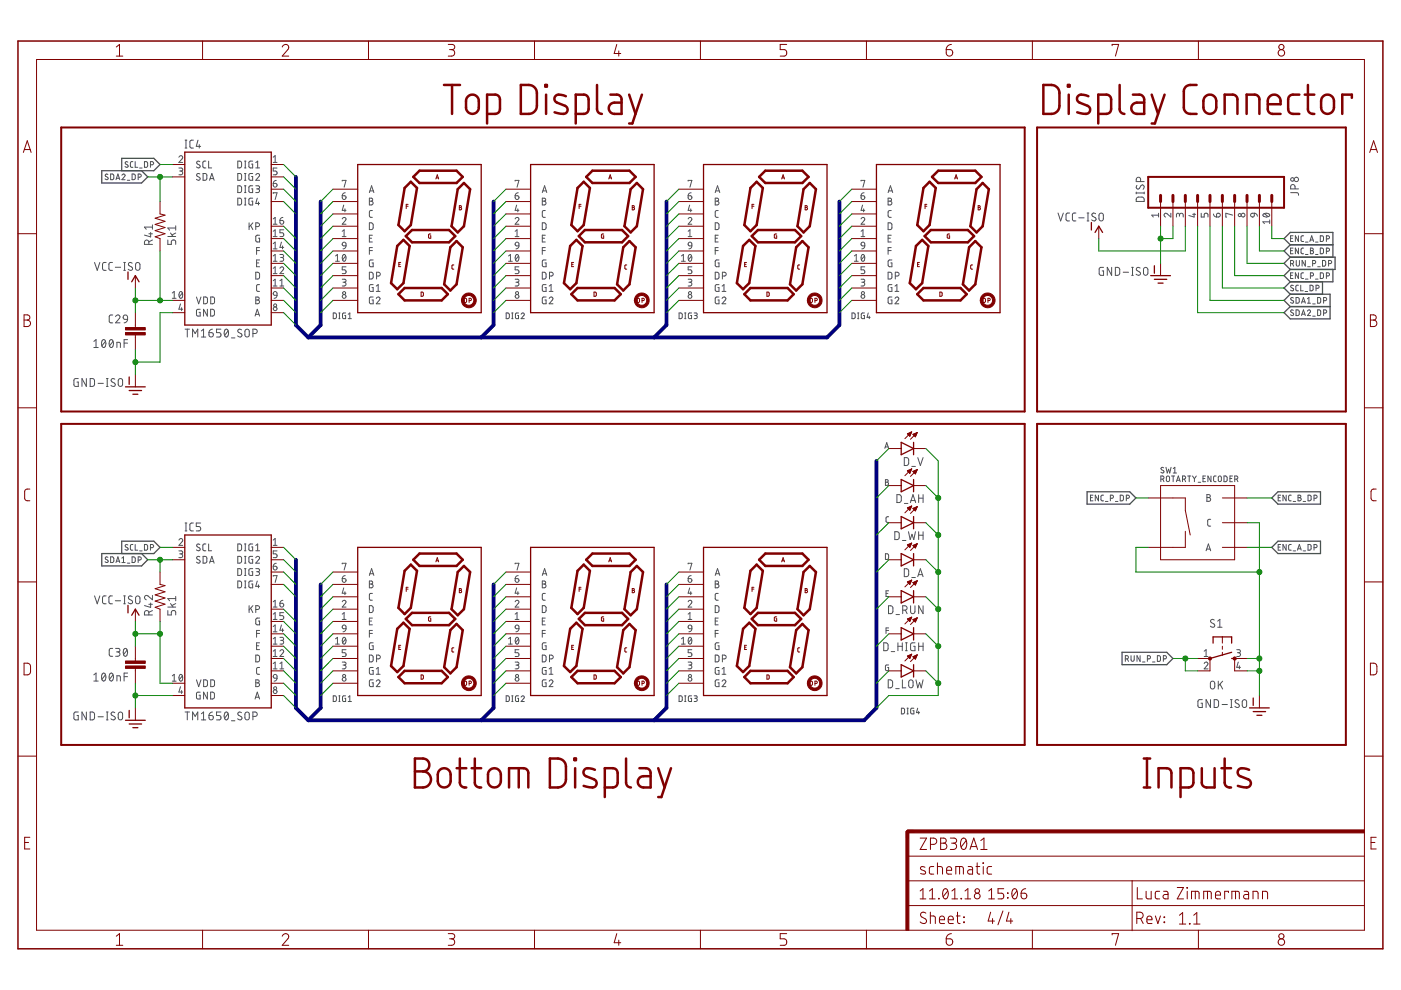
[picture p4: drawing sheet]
<svg xmlns="http://www.w3.org/2000/svg" width="297mm" height="210mm" viewBox="0 0 297 210" stroke-linecap="round" stroke-linejoin="round" font-family="sans-serif">
<g fill="none" stroke="#505050" stroke-width=".21">
<path d="M22.9 37a.3 .3 0 0 0-.5-.1 .3 .3 0 0 0 0 .5l.4 .2a.33 .33 0 0 1 0 .5 .33 .33 0 0 1-.5-.2M23.5 36.9h.4l.2 .2v.7l-.2 .3h-.4zM24.6 38.1l.4-1.2 .4 1.2M24.7 37.8h.6M25.8 37.2a.33 .33 0 0 1 .5-.3 .33 .33 0 0 1 .1 .5l-.6 .7h.7M27 38.2h.5M27.1 34.4l-.4-.1-.2 .2 .6 .5a.33 .33 0 0 1-.1 .5 .33 .33 0 0 1-.5-.2M28 36.9h.5l.2 .2v.8l-.2 .2h-.5zM28.2 34.3h-.4l-.2 .2 .1 .8 .5 .2M28.7 34.3v1.2h.5M29.3 37.6l.6-.2v-.4l-.6-.1v1.2M29.6 35.6h.5"/>
<path d="M30.6 34.3l.7 .2v.8l-.2 .2h-.5zM31.9 34.9l.6-.1v-.4l-.6-.1v1.2M37.9 33.3a.4 .4 0 0 1 .6-.3 .4 .4 0 0 1 .1 .7l-.7 .7h.8M37.9 35.6l.7 .1 .1 .2-.1 .3-.5 .1M38.3 36.3a.4 .4 0 0 1 .4 .4 .4 .4 0 0 1-.4 .4h-.4M39.2 31.4h.4M39.2 29.7h.4M39.4 29.7v1.7M41 29.7l-.6 .1-.1 .3v1.1l.2 .2h.5M42 29.7l-.4 1.3h.9M42.2 30.6v.8M42.4 34.3a.37 .37 0 0 0-.5-.1 .37 .37 0 0 0-.1 .5l.5 .3a.39 .39 0 0 1-.1 .6 .39 .39 0 0 1-.5-.2"/>
<path d="M42.4 36.9a.37 .37 0 0 0-.5-.1 .37 .37 0 0 0-.1 .5l.5 .3a.39 .39 0 0 1-.1 .6 .39 .39 0 0 1-.5-.2M43.1 36.8h.5l.2 .2v1l-.2 .2h-.5zM43.6 34.2h-.4l-.2 .3v.9l.2 .2h.4M44.2 34.2v1.4h.7M44.4 38.2l.5-1.4 .5 1.4M44.6 37.9h.7M50.4 34.2h.6l.2 .2v.8l-.2 .4h-.6zM50.4 36.8h.6l.2 .2v.8l-.2 .4h-.6zM50.4 39.4h.6l.2 .2v.8l-.2 .4h-.6zM51.8 34.2h.4M51.8 35.6h.4M51.8 36.8h.4"/>
<path d="M51.8 38.2h.4M51.8 39.4h.4M52 34.2v1.4M52 36.8v1.4M52 39.4v1.4M53.6 34.2h-.6l-.2 .2v.9l.2 .3h.6v-.8h-.3M53.6 36.8h-.6l-.2 .2v1l.3 .2h.5v-.8h-.3M53.6 39.4h-.6l-.2 .2v.9l.2 .3h.6v-.8h-.3M54.2 37.1a.39 .39 0 0 1 .6-.3 .39 .39 0 0 1 .1 .6l-.7 .8h.8M54.2 39.4h.5l.3 .2-.2 .4h-.4M54.2 35.6h.8M54.2 34.5l.4-.3v1.4"/>
<path d="M57.9 38.9h.5a.41 .41 0 0 1 .3 .4 .41 .41 0 0 1-.4 .4 .41 .41 0 0 1-.4-.4zM57.9 33.3l.4-.3v1.4M57.9 34.4h.8M58.6 38.2l-.5 .3-.2 .4M58.7 35.6h-.8v.7h.5a.41 .41 0 0 1 .3 .4 .41 .41 0 0 1-.3 .4h-.5M72.6 38.4v-.2h.8l-.4 1.5M109.2 38.4v-.2h.8l-.4 1.5M145.9 38.4v-.2h.8l-.4 1.5M182.6 38.4v-.2h.7l-.3 1.5M241 39.3l-.1 .4 .4 .4 .2-.1 .4-.6a.38 .38 0 0 1 .5-.1 .38 .38 0 0 1 .1 .5l-.1 .3M241.8 38.5v-.5a.47 .47 0 0 0-.4-.4 .47 .47 0 0 0-.5 .4v.5h1.7M20 55.6l.6 1.7 .6-1.7"/>
<path d="M22.5 55.6l-.5 .1-.3 .3 .1 1.1 .2 .2h.5M23.8 55.6l-.5 .1-.2 .3v1.1l.2 .2h.5M24.4 56.7h1.2M26.2 57.3h.4M26.2 55.6h.4M26.4 55.6v1.7M28 55.8a.43 .43 0 0 0-.6-.1 .43 .43 0 0 0-.1 .6l.6 .3a.42 .42 0 0 1 .1 .7 .42 .42 0 0 1-.7-.1l-.1-.1M28.9 55.8l.3-.2 .3 .2 .2 1.1a.47 .47 0 0 1-.5 .4 .47 .47 0 0 1-.5-.4zM31.6 51.8v-.4a.47 .47 0 0 0-.5-.5 .47 .47 0 0 0-.5 .5v.4h1.7M31.6 49.6h.7M31.9 49.3v.9l-1.3-.4M32.3 50.9l-.7 .4"/>
<path d="M32.3 48.2h-1.7l.4 .4M32.3 47.7v.9M35.6 50.9v.9h.7v-.5a.47 .47 0 0 1 .5-.4 .47 .47 0 0 1 .5 .4v.5M35.6 50.1h1.7M36.2 49.4l.5 .7M37.3 47.9v.9M37.3 49.4l-.8 .4M37.3 48.3h-1.7l.4 .5M50.4 42h.6l.2 .3v.8l-.2 .3-.6 .1zM51.8 43.5h.4M51.8 42h.4M51.8 40.8h.4"/>
<path d="M52 42v1.5M52.8 47.2v1.5M53.1 47.8l.5 .9M53.6 42h-.6l-.2 .2v.9l.2 .3 .6 .1v-.8h-.3M53.6 47.2l-.8 .9M54.2 48h.4a.4 .4 0 0 0 .4-.4 .4 .4 0 0 0-.4-.4h-.4v1.5M54.2 57.7l.6 .1 .2 .2v.8l-.2 .3-.6 .1zM54.4 53.1h.6M54.4 55.8h.5M54.5 42l-.3 1.1h.8M54.6 40a.39 .39 0 0 1 .4 .4 .39 .39 0 0 1-.4 .4h-.4M54.8 42.8v.7"/>
<path d="M55 49.9h-.6l-.1 .2-.1 .9 .2 .3h.6v-.8h-.2M55 52.5h-.6v1.4M55 55.1h-.6v1.5h.6M57.9 50.2h.8M57.9 47.5h.8M57.9 55.4h.8M57.9 58h.8M57.9 46.4l.4-.3v1.4M57.9 49l.4-.3v1.5M57.9 51.7l.4-.4v1.5M57.9 54.3l.4-.3v1.4M57.9 56.9l.4-.3v1.4"/>
<path d="M57.9 59.5l.4-.3v1.4M57.9 41v-.1h.8l-.4 1.4M57.9 52.8h.8M59.4 46.7h.4a.4 .4 0 0 1 .3 .5 .4 .4 0 0 1-.4 .3 .4 .4 0 0 1-.3-.4zM59.4 54h.4l.3 .2-.1 .4h-.5M59.4 56.9a.39 .39 0 0 1 .5-.3 .39 .39 0 0 1 .1 .6l-.6 .8h.8M59.4 59.5l.4-.3v1.4M59.7 51.3l-.3 1.2h.8M59.8 54.6a.4 .4 0 0 1 .4 .4 .4 .4 0 0 1-.4 .4h-.4M59.9 52.1v.7M60 46.1l-.5 .3-.1 .3M60.2 48.7h-.8v.7h.4a.41 .41 0 0 1 .4 .4 .41 .41 0 0 1-.4 .4h-.4"/>
<path d="M71.1 54.3l.4-.3v1.4M71.1 55.4h.8M72.6 41.5h.4a.41 .41 0 0 1 .4 .5 .41 .41 0 0 1-.5 .3 .41 .41 0 0 1-.3-.4zM72.6 46.4a.39 .39 0 0 1 .5-.3 .39 .39 0 0 1 .1 .6l-.6 .8h.8M72.6 59.2h.6l.2 .2-.2 .4h-.5M72.6 50.2h.8M72.6 49l.4-.3v1.5M72.7 51.5l.3-.2 .2 .2 .2 .6-.7-.1-.1-.3zM72.7 54.1l.1-.1a.73 .73 0 0 1 .6 .7 .73 .73 0 0 1-.6 .7l-.2-.7zM72.9 43.5l-.3 1.1h.8M73 59.8a.4 .4 0 0 1 .4 .4 .4 .4 0 0 1-.4 .4h-.4M73.1 44.3v.6"/>
<path d="M73.2 40.9l-.4 .1-.2 .5M73.3 54.3l-.7 .8M73.4 52.1l-.3 .6-.4 .1M73.4 56.6h-.8v.6h.4a.41 .41 0 0 1 .4 .4 .41 .41 0 0 1-.4 .4h-.4M78.3 42l.7 .1v.4l-.3 .2a.4 .4 0 0 1 .4 .4 .4 .4 0 0 1-.4 .4h-.4zM78.3 47.2l.6 .1 .2 .2v.8l-.2 .4h-.6zM78.3 57.7l.6 .1 .2 .2v.8l-.2 .3-.6 .1zM78.3 40.8l.5-1.4 .5 1.4M78.3 42.7h.4M78.3 50.5h.5M78.3 53.1h.7M78.4 40.5h.8"/>
<path d="M79 44.6l-.5 .1-.2 .3v.9l.2 .2h.5M79 49.9h-.7v1.4h.7M79 52.5h-.7v1.4M79.1 55.1h-.6l-.2 .3 .1 1.1 .7 .1v-.8h-.2M79.8 58.5h.4a.4 .4 0 0 0 .4-.4 .4 .4 0 0 0-.4-.4h-.4v1.5M107.8 55.4h.8M107.8 54.3l.4-.3v1.4M109.2 41.5h.5a.41 .41 0 0 1 .3 .5 .41 .41 0 0 1-.4 .3 .41 .41 0 0 1-.4-.4zM109.2 46.4a.39 .39 0 0 1 .6-.3 .39 .39 0 0 1 .1 .6l-.7 .8h.8M109.2 59.2h.7l.1 .2-.1 .4h-.5M109.2 50.2h.8M109.2 49l.4-.3v1.5"/>
<path d="M109.3 51.5l.3-.2 .3 .2 .1 .6-.7-.1-.1-.3zM109.4 54.1l.1-.1a.76 .76 0 0 1 .6 .6 .76 .76 0 0 1-.5 .8 .9 .9 0 0 1-.2-1.3zM109.5 43.5l-.3 1.1h.8M109.6 59.8a.4 .4 0 0 1 .4 .4 .4 .4 0 0 1-.4 .4h-.4M109.8 44.3v.6M109.9 40.9l-.4 .1-.3 .5M109.9 54.3l-.6 .8M110 52.1l-.2 .6-.4 .1M110 56.6h-.8v.6h.5a.41 .41 0 0 1 .3 .4 .41 .41 0 0 1-.3 .4h-.5M115 42l.6 .1 .1 .3-.3 .3a.4 .4 0 0 1 .4 .4 .4 .4 0 0 1-.4 .4h-.4zM115 47.2l.5 .1 .2 .2 .1 .8-.3 .4h-.5zM115 57.7l.5 .1 .2 .2 .1 .8-.3 .3-.5 .1z"/>
<path d="M115 42.7h.4M115 50.5h.5M115 53.1h.6M115 40.8l.5-1.4 .4 1.4M115.1 40.5h.7M115.6 44.6l-.4 .1-.2 .3v.9l.2 .2h.4M115.6 49.9h-.6v1.4h.6M115.6 52.5h-.6v1.4M115.8 55.1h-.6l-.2 .3 .1 1.1 .7 .1v-.8h-.3M116.5 58.5h.4a.4 .4 0 0 0 .4-.4 .4 .4 0 0 0-.4-.4h-.4v1.5M144.5 55.4h.8M144.5 54.3l.4-.3v1.4"/>
<path d="M145.9 41.5h.5a.4 .4 0 0 1 .3 .4 .4 .4 0 0 1-.4 .4 .4 .4 0 0 1-.4-.4zM145.9 46.4a.39 .39 0 0 1 .6-.3 .39 .39 0 0 1 .1 .6l-.7 .8h.8M145.9 59.2h.6l.2 .2-.2 .4h-.5M145.9 50.2h.8M145.9 49l.4-.3v1.5M146 51.5l.3-.2 .3 .2 .1 .6-.7-.1zM146.1 54.1l.2-.1a.84 .84 0 0 1 0 1.4 .9 .9 0 0 1-.2-1.3zM146.2 43.5l-.3 1.1h.8M146.3 59.8a.4 .4 0 0 1 .4 .4 .4 .4 0 0 1-.4 .4h-.4M146.5 44.3v.6M146.5 40.9l-.3 .1-.3 .5M146.6 54.3l-.6 .8"/>
<path d="M146.7 52.1l-.1 .4-.6 .3M146.7 56.6h-.8v.6h.5a.41 .41 0 0 1 .3 .4 .41 .41 0 0 1-.3 .4h-.5M151.6 42l.7 .1v.4l-.3 .2a.4 .4 0 0 1 .4 .4 .4 .4 0 0 1-.4 .4h-.4zM151.6 47.2l.6 .1 .2 .2v1l-.2 .2h-.6zM151.6 57.7l.6 .1 .2 .2v.9l-.2 .2-.6 .1zM151.6 42.7h.4M151.6 50.5h.5M151.6 53.1h.7M151.6 40.8l.5-1.4 .5 1.4M151.8 40.5h.7M152.3 44.6l-.5 .1-.2 .3 .1 .9 .1 .2h.5M152.3 49.9h-.7v1.4h.7"/>
<path d="M152.3 52.5h-.7v1.4M152.4 55.1h-.6l-.1 .2-.1 .9 .2 .3 .6 .1v-.8h-.2M153.2 58.5h.4a.4 .4 0 0 0 .4-.4 .4 .4 0 0 0-.4-.4h-.4v1.5M181.1 55.4h.8M181.1 54.3l.4-.3v1.4M182.6 41.5h.4a.4 .4 0 0 1 .4 .4 .4 .4 0 0 1-.5 .4 .4 .4 0 0 1-.3-.4zM182.6 46.4a.39 .39 0 0 1 .5-.3 .39 .39 0 0 1 .1 .6l-.6 .8h.7M182.6 59.2h.6l.1 .2-.1 .4h-.5M182.6 50.2h.7M182.6 49l.4-.3v1.5M182.7 51.5l.3-.2 .2 .2 .1 .6-.7-.1zM182.7 54.1l.3-.1a.87 .87 0 0 1 0 1.4 .88 .88 0 0 1-.3-1.3z"/>
<path d="M182.9 43.5l-.3 1.1h.7M183 59.8a.4 .4 0 0 1 .3 .4 .4 .4 0 0 1-.3 .4h-.4M183.1 44.3v.6M183.2 40.9l-.4 .1-.2 .5M183.3 54.3l-.7 .8M183.3 52.1l-.1 .4-.5 .3M183.3 56.6h-.7v.6h.4a.41 .41 0 0 1 .4 .4 .41 .41 0 0 1-.4 .4h-.4M188.3 42l.7 .1v.4l-.3 .2a.4 .4 0 0 1 .4 .4 .4 .4 0 0 1-.4 .4h-.4zM188.3 47.2l.5 .1 .3 .2v1l-.3 .2h-.5zM188.3 57.7l.5 .1 .3 .2v.9l-.3 .2-.5 .1zM188.3 42.7h.4M188.3 50.5h.5"/>
<path d="M188.3 53.1h.7M188.3 40.8l.5-1.4 .5 1.4M188.4 40.5h.7M189 44.6l-.5 .1-.2 .3v.9l.2 .2h.5M189 49.9h-.7v1.4h.7M189 52.5h-.7v1.4M189.1 55.1h-.6l-.2 .2v1l.3 .3h.5v-.8h-.2M189.8 58.5h.4a.4 .4 0 0 0 .4-.4 .4 .4 0 0 0-.4-.4h-.4v1.5M224.3 45.2l.6 1.6 .5-1.6M226.8 45.2h-.5l-.3 .4v1l.3 .2h.5M228.1 45.2h-.5l-.2 .4v1l.2 .2h.5M228.7 46.2h1.1"/>
<path d="M230.5 46.8h.4M230.5 45.2h.4M230.7 45.2v1.6M232.3 45.3l-.6-.1-.2 .4 .1 .2 .6 .3a.45 .45 0 0 1-.1 .8 .45 .45 0 0 1-.6-.3M233.2 45.3l.3-.1 .3 .1 .1 1.1a.47 .47 0 0 1-.4 .4 .47 .47 0 0 1-.5-.4zM234 56.7h-.6l-.3 .2-.1 1.1 .3 .3 .7 .1v-1h-.3M235.7 56.7v1.7l-.9-1.7v1.7M236.5 56.7h.6l.3 .3v.9l-.3 .4-.6 .1zM238.1 57.7h1.2M239.9 56.7h.4M239.9 58.4h.4M240.1 56.7v1.7"/>
<path d="M240.9 40.7v.4M240.9 40.9h1.7M241 41.9l.4-.1h.9l.2 .3 .1 .6h-1.7zM241.7 56.8a.42 .42 0 0 0-.6-.1 .42 .42 0 0 0 0 .7l.5 .3a.42 .42 0 0 1 .1 .6 .42 .42 0 0 1-.7 0l-.1-.2M242.6 56.8l.3-.1 .3 .1 .2 1.1a.47 .47 0 0 1-.5 .5 .47 .47 0 0 1-.5-.5zM242.6 40.7v.4M245.6 45.6h-1.4l.3 .4M245.6 45.2v.8M248.2 45.2v.8l-.7-.7a.4 .4 0 0 0-.7 .1 .4 .4 0 0 0 .3 .6M250.1 45.6a.4 .4 0 0 1 .4-.4 .4 .4 0 0 1 .4 .4v.4M250.1 45.8l-.1-.4-.3-.2-.3 .3v.5M252.9 45.4h.6"/>
<path d="M253.2 45.2v.8l-1.1-.3M254.7 45.2v.8h.6v-.5a.41 .41 0 0 1 .4-.3 .41 .41 0 0 1 .4 .3v.5M257.3 45.4l.3 .5 .3 .1M258 45.3a.42 .42 0 0 1 .7 .1 .42 .42 0 0 1-.4 .6h-.4zM261.3 45.6l-1.4-.4v.8h.2M265.3 45.3l.6-.1v.5a.41 .41 0 0 1-.6 .3 .41 .41 0 0 1 0-.7zM265.9 45.2l.6 .3 .1 .3M267.8 45.5a.79 .79 0 0 1 .8-.3 .79 .79 0 0 1 .6 .5 .8 .8 0 0 1-1.4-.2zM268.1 45.3l.8 .6M269.2 47h-1.4l.3 .4M269.2 46.6v.8M273.6 55.9l.6-.1v-.4l-.6-.2v1.2"/>
<path d="M273.6 58.4h.4M273.6 50.5h.4M273.6 53.1h.4M273.6 40.9h1.5l.2 .2v.3M274 55.9l.3 .5M274.2 50h-.6v1.2h.6M274.2 52.6h-.6v1.2h.6M274.2 57.8h-.6v1.3h.6M274.6 40v-.4a.47 .47 0 0 0-.5-.5 .47 .47 0 0 0-.5 .5v.4h1.7M274.8 55.2v1l.3 .2 .4-.2v-1M275.3 50v1.2l-.7-1.2v1.2M275.3 52.6v1.2l-.7-1.2v1.2"/>
<path d="M275.3 57.8v1.3l-.7-1.3v1.3M276.4 50h-.4l-.2 .2 .1 .8 .5 .2M276.4 52.6h-.4l-.2 .3 .1 .8 .5 .1M276.4 57.8l-.4 .1-.2 .2 .1 .8 .5 .2M276.8 55.2v1.2l-.7-1.2v1.2M276.8 51.3h.5M276.8 59.2h.5M276.8 54h.5M277.2 56.6h.6M277.7 51.2l.4-1.2 .4 1.2M277.8 50.9h.6M277.8 52.6l.6 .1v.3l-.2 .1 .3 .3-.2 .4h-.5z"/>
<path d="M277.8 58.5l.6-.1 .1-.3-.2-.2-.5-.1v1.3M277.8 53.1h.4M278.3 55.9l.6-.1v-.4l-.6-.2v1.2M278.9 51.3h.5M278.9 59.2h.5M278.9 54h.5M279.4 56.6h.5M279.9 50h.5l.2 .2v.8l-.2 .2h-.5zM279.9 52.6l.7 .2v.8l-.2 .2h-.5zM279.9 57.8l.5 .1 .2 .2v.7l-.2 .2-.5 .1zM280.4 55.2h.5l.2 .2v.8l-.2 .2h-.5zM281.2 50.7l.6-.2v-.4l-.6-.1v1.2"/>
<path d="M281.2 53.3l.6-.2v-.4l-.6-.1v1.2M281.2 58.5l.6-.1v-.4l-.6-.2v1.3M281.7 55.9l.6-.1v-.4l-.6-.2v1.2M19.9 72.4l.5-.4v1.7M19.9 73.7h.9M21.7 72.1l.3-.1a.98 .98 0 0 1 0 1.7 1.03 1.03 0 0 1-.3-1.6zM22.4 72.4l-.8 .9M23.3 72.1l.3-.1a.98 .98 0 0 1 0 1.7 1.03 1.03 0 0 1-.3-1.6zM23.9 66.8h-.5l-.2 .3v1.1l.2 .2 .5 .1M24 72.4l-.8 .9M24.5 67.1a.46 .46 0 0 1 .7-.3 .46 .46 0 0 1 .1 .7l-.8 1h.9M24.8 73.7v-1.1l.7 .1v1"/>
<path d="M26.2 66.9l.4-.1 .3 .1 .2 .8-.9-.1-.1-.4zM26.3 72.7h.8M27.1 67.7l-.4 .6-.4 .2M27.1 72h-.8v1.7M36.5 62.1l.4-.3v1.4M36.5 63.2h.8M38.1 61.9l.2-.1a.84 .84 0 0 1 0 1.4 .9 .9 0 0 1-.2-1.3zM38.3 64.4l-.4 1.2h.8M38.5 65.2v.7M38.7 62.1l-.7 .8M39.2 69.8h1M39.7 69.8v1.7"/>
<path d="M40.8 71.5v-1.7l.6 .9 .5-.9v1.7M41.7 63l.4 1.4 .5-1.4M42.4 65.6h-.4l-.3 .2v.9l.1 .3h.6v-.8h-.2M42.7 70.2l.5-.4v1.7M42.7 71.5h.9M43.2 63h.5l.3 .2v1l-.3 .2h-.5zM44 65.6v1.4l-.8-1.4v1.4M44.3 70.5h.6a.47 .47 0 0 1 .3 .5 .47 .47 0 0 1-.5 .5 .47 .47 0 0 1-.4-.5zM44.7 65.6h.5l.2 .2 .1 .8-.3 .4h-.5zM44.7 63h.6l.2 .2v1l-.2 .2h-.6zM45 69.8l-.6 .3-.1 .4M46.8 69.8h-.9v.7h.6a.48 .48 0 0 1 .3 .5 .48 .48 0 0 1-.3 .5h-.6"/>
<path d="M47.7 69.9l.3-.1a.98 .98 0 0 1 0 1.7 1.07 1.07 0 0 1-.3-1.6zM48.4 70.2l-.8 .9M49.1 71.6h.7M51.2 69.9a.42 .42 0 0 0-.6-.1 .42 .42 0 0 0-.1 .6l.6 .4a.42 .42 0 0 1 .1 .6 .42 .42 0 0 1-.7 0l-.1-.2M52.1 69.9l.3-.1 .3 .1 .2 1.1a.47 .47 0 0 1-.5 .5 .47 .47 0 0 1-.5-.5zM53.6 70.7h.5a.47 .47 0 0 0 .4-.4 .47 .47 0 0 0-.4-.5h-.5v1.7M54.1 67l.4-1.4 .5 1.4M54.2 66.7h.7M54.2 63l.7 .1v.3l-.3 .2a.4 .4 0 0 1 .4 .4 .4 .4 0 0 1-.4 .4h-.4zM54.2 63.6h.4M55 60.3l-.4 .1-.2 .3v.9l.2 .2h.4M57.9 60.6h.8"/>
<path d="M58.1 61.9l.2-.1 .3 .1 .1 .7-.7-.1-.1-.3zM58.7 62.6l-.2 .5-.4 .1M59.4 60.6h.8M70.7 66.4h.4l.2 .2v.6l-.2 .3-.4 .1zM71.8 66.4h.3M71.8 67.6h.3M72 66.4v1.2M73.3 66.4l-.7 .1v.8l.2 .2 .5 .1v-.7h-.2M73.8 67.6h.7M73.8 66.6l.4-.2v1.2M79.1 60.3l-.6 .1-.2 .1v1l.2 .3h.6v-.8h-.2M79.1 63h-.6l-.2 .2v.9l.2 .3h.6v-.8h-.2"/>
<path d="M79.8 63.3a.39 .39 0 0 1 .5-.3 .39 .39 0 0 1 .2 .6l-.7 .8h.8M79.8 61.8h.8M79.8 60.7l.4-.4v1.5M107.3 66.4h.5l.1 .2 .1 .6-.2 .3-.5 .1zM108.5 66.4h.3M108.5 67.6h.3M108.6 66.4v1.2M109.9 66.4l-.6 .1v.8l.2 .2 .4 .1v-.7h-.2M110.5 66.6a.33 .33 0 0 1 .5-.2 .33 .33 0 0 1 .1 .5l-.6 .7h.7M115.8 60.3l-.6 .1-.2 .1v1l.2 .3h.6v-.8h-.3M115.8 63h-.6l-.2 .2v.9l.2 .3h.6v-.8h-.3M116.4 63.3a.39 .39 0 0 1 .6-.3 .39 .39 0 0 1 .1 .6l-.7 .8h.8"/>
<path d="M116.4 61.8h.8M116.4 60.7l.4-.4v1.5M144 66.4h.4l.2 .2v.8l-.2 .1-.4 .1zM145.2 66.4h.2M145.2 67.6h.2M145.3 66.4v1.2M146.6 66.4l-.6 .1-.1 .8 .2 .2 .5 .1v-.7h-.2M147.2 66.4h.5l.1 .2-.1 .3h-.4M147.5 66.9l.3 .1v.3l-.2 .2-.4 .1M152.4 60.3l-.6 .1-.1 .1-.1 1 .2 .3h.6v-.8h-.2M152.4 63h-.6l-.1 .2-.1 .9 .2 .3h.6v-.8h-.2M153.1 63.3a.39 .39 0 0 1 .6-.3 .39 .39 0 0 1 .1 .6l-.7 .8h.8"/>
<path d="M153.1 61.8h.8M153.1 60.7l.4-.4v1.5M180.6 66.4h.5l.2 .2v.8l-.2 .1-.5 .1zM181.8 66.4h.3M181.8 67.6h.3M182 66.4v1.2M183.3 66.4l-.7 .1v.8l.2 .2 .5 .1v-.7h-.2M184.1 66.4l-.3 .9h.7M184.3 67v.6M189.1 60.3l-.6 .1-.2 .1v1l.2 .3h.6v-.8h-.2M189.1 63h-.6l-.2 .2v.9l.2 .3h.6v-.8h-.2M189.8 63.3a.39 .39 0 0 1 .5-.3 .39 .39 0 0 1 .1 .6l-.6 .8h.8"/>
<path d="M189.8 61.8h.8M189.8 60.7l.4-.4v1.5M274.2 60.6l-.4-.1-.2 .2 .6 .5a.3 .3 0 0 1 0 .4 .3 .3 0 0 1-.5 0l-.1-.1M274.2 63.2l-.4-.1-.2 .3 .6 .4a.33 .33 0 0 1-.1 .5 .33 .33 0 0 1-.5-.2M274.2 65.8l-.4-.1-.2 .3 .6 .4a.3 .3 0 0 1 0 .5 .3 .3 0 0 1-.5-.1l-.1-.1M274.8 63.1h.5l.1 .2v.8l-.1 .2h-.5zM274.8 65.7h.5l.1 .2v.8l-.1 .2h-.5zM275.3 60.5h-.4l-.2 .2 .1 .8 .5 .2M275.8 60.5v1.2h.5M275.9 64.3l.5-1.2 .4 1.2M275.9 66.9l.5-1.2 .4 1.2M276 64h.6"/>
<path d="M276 66.6h.6M276.7 61.8h.5M277.2 66a.32 .32 0 0 1 .5-.3 .32 .32 0 0 1 0 .5l-.5 .7h.7M277.2 64.3h.7M277.2 63.4l.3-.3v1.2M277.7 60.5h.5l.2 .2v.8l-.2 .1-.5 .1zM278.3 64.4h.5M278.3 67h.5M279 61.1l.6-.1v-.4l-.6-.1v1.2M279.4 63.1h.4l.2 .2v.8l-.2 .2h-.4zM279.4 65.7h.4l.2 .2v.8l-.2 .2h-.4zM280.6 63.8l.6-.2v-.4l-.6-.1v1.2"/>
<path d="M280.6 66.4l.6-.1v-.5l-.6-.1v1.2M16.6 80.3h-.7l-.2 .2v1.1l.2 .3h.7v-.9h-.3M18.3 80.3v1.6l-.9-1.6v1.6M19.1 80.3h.6l.3 .2v1l-.3 .4h-.6zM20.8 81.3h1.1M22.6 81.9h.3M22.6 80.3h.3M22.7 80.3v1.6M24.3 80.4a.43 .43 0 0 0-.5-.1 .43 .43 0 0 0-.2 .6l.7 .3a.42 .42 0 0 1 0 .7 .42 .42 0 0 1-.6-.1l-.2-.1M25.2 80.4l.3-.1 .4 .1 .1 1.1a.47 .47 0 0 1-.5 .4 .47 .47 0 0 1-.4-.4zM187.6 95.1l.4-1.2 .4 1.2M187.7 94.8h.6"/>
<path d="M191.7 97h.7l.2 .3 .1 .9-.3 .5h-.7zM193.3 98.9h.8M194.6 97l.5 1.7 .6-1.7M246.7 99.2a.3 .3 0 0 0-.4-.1 .3 .3 0 0 0 0 .5l.4 .2a.33 .33 0 0 1-.1 .5 .33 .33 0 0 1-.5-.2M247.2 99.1l.3 1.2 .3-.8 .2 .8 .3-1.2M248.8 99.4l.3-.3v1.2M22.9 118.2a.3 .3 0 0 0-.5-.1 .3 .3 0 0 0 0 .5l.4 .2a.33 .33 0 0 1 0 .5 .33 .33 0 0 1-.5-.2M23.5 118.1h.4l.2 .2v.6l-.2 .4h-.4zM24.6 119.3l.4-1.2 .4 1.2M24.7 119h.6M25.8 119.3h.7M25.8 118.3l.4-.2v1.2"/>
<path d="M27 119.4h.5M27.1 115.5h-.4l-.2 .2 .6 .5a.33 .33 0 0 1-.1 .5 .33 .33 0 0 1-.5-.2M28 118.1h.5l.2 .2v.8l-.2 .2h-.5zM28.2 115.4l-.4 .1-.2 .2 .1 .8 .5 .1M28.7 115.4v1.2h.5M29.3 118.7l.6-.1v-.4l-.6-.1v1.2M29.6 116.8h.5M30.6 115.4l.7 .3v.8l-.2 .1h-.5zM31.9 116.1h.5l.2-.2-.1-.3-.6-.2v1.2M37.9 114.5a.4 .4 0 0 1 .6-.3 .4 .4 0 0 1 .1 .6l-.7 .8h.8M37.9 116.8h.7l.1 .3-.1 .3h-.5M38.3 117.4a.4 .4 0 0 1 .4 .4 .4 .4 0 0 1-.4 .4h-.4"/>
<path d="M39.2 112.6h.4M39.2 110.9h.4M39.4 110.9v1.7M41 110.9l-.6 .1-.1 .3v1.1l.2 .1 .5 .1M42.4 115.5a.37 .37 0 0 0-.5-.1 .37 .37 0 0 0-.1 .5l.5 .3a.39 .39 0 0 1-.1 .6 .39 .39 0 0 1-.5-.2M42.4 118.1a.37 .37 0 0 0-.5-.1 .37 .37 0 0 0-.1 .5l.5 .3a.39 .39 0 0 1-.1 .6 .39 .39 0 0 1-.5-.2M42.5 110.9h-.9v.7h.6a.47 .47 0 0 1 .4 .5 .47 .47 0 0 1-.4 .5h-.6M43.1 118h.5l.2 .2v.9l-.2 .3h-.5zM43.6 115.3l-.4 .1-.2 .3v.9l.2 .2h.4M44.2 115.3v1.5h.7M44.4 119.4l.5-1.4 .5 1.4M44.6 119h.7"/>
<path d="M50.4 115.3l.6 .1 .2 .2v.8l-.2 .4h-.6zM50.4 118h.6l.2 .2v.8l-.2 .4h-.6zM51.8 119.4h.4M51.8 115.3h.4M51.8 116.8h.4M51.8 118h.4M52 115.3v1.5M52 118v1.4M53.6 115.3l-.6 .1-.2 .1v1l.2 .3h.6v-.8h-.3M53.6 118h-.6l-.2 .2v.9l.2 .3h.6v-.8h-.3M54.2 118.3a.39 .39 0 0 1 .6-.3 .39 .39 0 0 1 .1 .6l-.7 .8h.8M54.2 115.7l.4-.4v1.5"/>
<path d="M54.2 116.8h.8M57.9 114.5l.4-.3v1.4M57.9 115.6h.8M58.6 119.4l-.5 .3-.2 .4M58.7 116.8h-.8v.6h.5a.41 .41 0 0 1 .3 .4 .41 .41 0 0 1-.3 .4h-.5M72.6 119.6v-.2h.8l-.4 1.5M109.2 119.6v-.2h.8l-.4 1.5M145.9 119.6v-.2h.8l-.4 1.5M187.7 101.7l.6 .1v.4h-.2l.3 .3-.2 .4h-.5zM187.7 117.4h.5l.2 .2v.7l-.2 .3h-.5zM187.7 102.2h.4M188.4 109.6h-.4l-.1 .2v.8l.5 .2"/>
<path d="M189.7 112.7l.7 .1 .2 .2v1.1l-.2 .3h-.7zM190.2 104.9h.6l.3 .3v.9l-.3 .4-.6 .1zM191.3 114.6h.8M191.7 106.7h.8M192.6 112.7l.4 1.7 .4-1.1 .3 1.1 .4-1.7M193 106.6l.6-1.7 .5 1.7M193.1 106.1h.9M194.8 104.9v1.7M194.8 112.7v1.7M194.8 105.6h.9M194.8 113.5h.9M195.7 104.9v1.7"/>
<path d="M195.7 112.7v1.7M231.2 105.5h.4M231.7 105h-.5v1.2h.5M232.9 105v1.2l-.7-1.2v1.2M234 105h-.4l-.2 .2v.8l.6 .2M234.4 106.3h.5M235.4 105.6l.6-.1 .1-.3-.2-.2h-.5v1.2M236.5 106.3h.5M237.5 105h.5l.2 .2v.8l-.2 .2h-.5zM238.8 105.6l.6-.1v-.4l-.6-.1v1.2M246.1 101.6l.6-.1v-.5l-.6-.1v1.2M246.5 101.6l.3 .5"/>
<path d="M247.4 101h.4l.2 .3-.1 .6-.2 .2-.4-.2zM248.4 100.9h.6M248.7 100.9v1.2M248.8 100.3h.6M249.4 102.1l.4-1.2 .4 1.2M249.5 101.8h.6M250.7 101.6l.6-.1v-.5l-.6-.1v1.2M251.1 101.6l.3 .5M251.8 100.9h.7M252.1 100.9v1.2M252.8 100.9l.4 .6M253.2 101.5v.6"/>
<path d="M253.6 100.9l-.4 .6M254 102.3h.6M255.1 101.5h.4M255.6 100.9h-.5v1.2h.5M255.7 116.8l.5-1.5 .5 1.5M255.8 116.4h.8M255.9 104.9l.6 .1v.4l-.2 .1a.4 .4 0 0 1 .4 .4 .4 .4 0 0 1-.4 .4h-.4zM255.9 105.5h.4M256.7 110.1h-.5l-.1 .3v.9l.6 .2M256.8 100.9v1.2l-.7-1.2v1.2M257.8 100.9l-.4 .1-.1 .2v.8l.5 .1M258.4 101l.3-.1 .2 .2v.8l-.2 .2-.4-.2z"/>
<path d="M259.5 100.9h.5l.1 .2 .1 .7-.2 .3h-.5zM260.8 101.5h.4M261.3 100.9h-.5v1.2h.5M261.8 101.6l.6-.1v-.3l-.1-.3h-.5v1.2M262.2 101.6l.3 .5M271 116h.4M271 105.5h.4M271.5 115.4h-.5v1.2h.5M271.5 105h-.5v1.2h.5M272.7 105v1.2l-.7-1.2v1.2M272.7 115.4v1.2l-.7-1.2v1.2M273.8 115.4l-.4 .1-.2 .2v.8l.6 .1"/>
<path d="M273.8 105h-.4l-.2 .2v.8l.6 .2M274.2 116.8h.5M274.2 106.3h.5M275.1 116.6l.4-1.2 .4 1.2M275.2 116.4h.6M275.2 105l.6 .1v.3l-.3 .1 .4 .3-.2 .4h-.5zM275.2 105.5h.3M276.3 116.8h.5M276.3 106.3h.5M277.3 115.4l.5 .1 .2 .2v.8l-.2 .1h-.5zM277.3 105h.5l.2 .2v.8l-.2 .2h-.5zM278.6 116.1h.5l.2-.2-.1-.3-.6-.2v1.2"/>
<path d="M278.6 105.6l.6-.1 .1-.3-.2-.2h-.5v1.2M20 126.3l.6 1.7 .6-1.7M22.5 126.3l-.5 .1-.3 .3 .1 1.1 .2 .2h.5M23.8 126.3l-.5 .1-.2 .3v1.1l.2 .2h.5M23.9 137.5h-.5l-.2 .4v1l.2 .2h.5M24.4 127.4h1.2M24.5 137.5h.6a.37 .37 0 0 1 .3 .3 .37 .37 0 0 1-.3 .4h-.4M25 138.2a.47 .47 0 0 1 .4 .5 .47 .47 0 0 1-.4 .4h-.5M26.2 128h.4M26.2 126.3h.4M26.3 137.6l.3-.1a.98 .98 0 0 1 0 1.6 1.07 1.07 0 0 1-.3-1.5zM26.4 126.3v1.7"/>
<path d="M26.9 137.9l-.7 .9M28 126.5a.43 .43 0 0 0-.6-.1 .43 .43 0 0 0-.1 .6l.6 .3a.42 .42 0 0 1 .1 .7 .42 .42 0 0 1-.7-.1l-.1-.1M28.9 126.5l.3-.2 .3 .2 .2 1.1a.47 .47 0 0 1-.5 .4 .47 .47 0 0 1-.5-.4zM31.6 130.4v-.5a.47 .47 0 0 0-.5-.4 .47 .47 0 0 0-.5 .4v.5h1.7M31.6 128.1h.7M31.9 127.8v1l-1.3-.4M32.3 126.2v1l-.9-.8a.46 .46 0 0 0-.7 .1 .46 .46 0 0 0 .3 .7M32.3 129.5l-.7 .3M35.6 129.5v.9h.7v-.6a.48 .48 0 0 1 .5-.4 .48 .48 0 0 1 .5 .4v.6M35.6 128.7h1.7M36.2 128l.5 .7M37.3 126.4v1"/>
<path d="M37.3 128l-.8 .4M37.3 126.9h-1.7l.4 .5M50.4 120.6h.6l.2 .2v.8l-.2 .4h-.6zM50.4 123.2h.6l.2 .2v.8l-.2 .4h-.6zM51.8 124.6h.4M51.8 123.2h.4M51.8 120.6h.4M51.8 122h.4M52 120.6v1.4M52 123.2v1.4M52.8 128.4v1.5M53.1 129l.5 .9"/>
<path d="M53.6 120.6h-.5l-.3 .2v.9l.2 .3h.6v-.8h-.3M53.6 123.2h-.6l-.2 .2v.9l.2 .3h.6v-.8h-.3M53.6 128.4l-.8 .9M54.2 120.6h.5l.3 .2-.2 .4h-.4M54.2 129.2h.4a.4 .4 0 0 0 .4-.4 .4 .4 0 0 0-.4-.4h-.4v1.5M54.2 138.9h.6l.2 .2v.8l-.2 .4h-.6zM54.4 134.3h.6M54.4 136.9h.5M54.5 123.2l-.3 1.1h.8M54.6 121.2a.39 .39 0 0 1 .4 .4 .39 .39 0 0 1-.4 .4h-.4M54.8 124v.6M55 131l-.6 .1-.1 .2-.1 .9 .2 .3h.6v-.8h-.2"/>
<path d="M55 133.7h-.6v1.4M55 136.3h-.6v1.4h.6M57.9 120.1h.5a.41 .41 0 0 1 .3 .4 .41 .41 0 0 1-.4 .4 .41 .41 0 0 1-.4-.4zM57.9 128.7h.8M57.9 127.6l.4-.3v1.4M57.9 130.2l.4-.3v1.4M57.9 132.8l.4-.3v1.5M57.9 135.4l.4-.3v1.5M57.9 138.1l.4-.3v1.4M57.9 122.2v-.2h.8l-.4 1.5M57.9 131.3h.8M57.9 136.6h.8"/>
<path d="M57.9 139.2h.8M57.9 134h.8M59.4 127.9h.4a.4 .4 0 0 1 .3 .5 .4 .4 0 0 1-.4 .3 .4 .4 0 0 1-.3-.4zM59.4 135.1h.4l.3 .3-.1 .3-.5 .1M59.4 138.1a.39 .39 0 0 1 .5-.3 .39 .39 0 0 1 .1 .6l-.6 .8h.8M59.7 132.5l-.3 1.1h.8M59.8 135.8a.4 .4 0 0 1 .4 .4 .4 .4 0 0 1-.4 .4h-.4M59.9 133.3v.7M60 127.3l-.4 .1-.2 .5M60.2 129.9h-.8v.6h.4a.41 .41 0 0 1 .4 .4 .41 .41 0 0 1-.4 .4h-.4M71.1 135.4l.4-.3v1.5M71.1 136.6h.8"/>
<path d="M72.6 122.7h.4a.41 .41 0 0 1 .4 .4 .41 .41 0 0 1-.5 .4 .41 .41 0 0 1-.3-.4zM72.6 127.6a.39 .39 0 0 1 .5-.3 .39 .39 0 0 1 .1 .6l-.6 .8h.8M72.6 130.2l.4-.3v1.4M72.6 131.3h.8M72.7 132.6l.3-.1 .2 .1 .2 .7-.7-.1-.1-.3zM72.7 135.2l.1-.1a.73 .73 0 0 1 .6 .7 .73 .73 0 0 1-.6 .7l-.2-.7zM72.9 124.7l-.3 1.1h.8M73.1 125.5v.6M73.2 122l-.4 .2-.2 .5M73.3 135.4l-.7 .8M73.4 133.3l-.2 .4-.5 .3M73.4 137.8h-.8v.6h.4a.41 .41 0 0 1 .4 .4 .41 .41 0 0 1-.4 .4h-.4"/>
<path d="M78.3 123.2l.7 .1v.4l-.3 .1a.4 .4 0 0 1 .4 .4 .4 .4 0 0 1-.4 .4h-.4zM78.3 128.4l.6 .1 .2 .2v.8l-.2 .3-.6 .1zM78.3 138.9h.6l.2 .2v.8l-.2 .4h-.6zM78.3 122l.5-1.4 .5 1.4M78.3 123.8h.4M78.3 131.7h.5M78.3 134.3h.7M78.4 121.6h.8M79 125.8h-.5l-.2 .3v.9l.2 .2 .5 .1M79 133.7h-.7v1.4M79 131h-.7v1.5h.7M79.1 136.3h-.6l-.2 .2v.9l.2 .3h.6v-.8h-.2"/>
<path d="M79.8 139.7h.4a.4 .4 0 0 0 .4-.4 .4 .4 0 0 0-.4-.4h-.4v1.4M107.8 135.4l.4-.3v1.5M107.8 136.6h.8M109.2 122.7h.5a.41 .41 0 0 1 .3 .4 .41 .41 0 0 1-.4 .4 .41 .41 0 0 1-.4-.4zM109.2 127.6a.39 .39 0 0 1 .6-.3 .39 .39 0 0 1 .1 .6l-.7 .8h.8M109.2 130.2l.4-.3v1.4M109.2 131.3h.8M109.3 132.6l.3-.1 .3 .1 .1 .7-.7-.1-.1-.3zM109.4 135.2l.1-.1a.76 .76 0 0 1 .6 .7 .76 .76 0 0 1-.5 .8 .9 .9 0 0 1-.2-1.4zM109.5 124.7l-.3 1.1h.8M109.8 125.5v.6M109.9 122l-.4 .2-.3 .5"/>
<path d="M109.9 135.4l-.6 .8M110 133.3l-.2 .5-.4 .2M110 137.8h-.8v.6h.5a.41 .41 0 0 1 .3 .4 .41 .41 0 0 1-.3 .4h-.5M115 123.2l.6 .1 .1 .3-.3 .2a.4 .4 0 0 1 .4 .4 .4 .4 0 0 1-.4 .4h-.4zM115 128.4l.5 .1 .2 .2 .1 .8-.3 .3-.5 .1zM115 138.9h.5l.2 .2 .1 .8-.3 .4h-.5zM115 123.8h.4M115 131.7h.5M115 134.3h.6M115 122l.5-1.4 .4 1.4M115.1 121.6h.7M115.6 125.8h-.4l-.2 .3v.9l.2 .2 .4 .1"/>
<path d="M115.6 133.7h-.6v1.4M115.6 131h-.6v1.5h.6M115.8 136.3h-.6l-.2 .2v.9l.2 .3h.6v-.8h-.3M116.5 139.7h.4a.4 .4 0 0 0 .4-.4 .4 .4 0 0 0-.4-.4h-.4v1.4M144.5 135.4l.4-.3v1.5M144.5 136.6h.8M145.9 122.7h.5a.4 .4 0 0 1 .3 .4 .4 .4 0 0 1-.4 .4 .4 .4 0 0 1-.4-.4zM145.9 127.6a.39 .39 0 0 1 .6-.3 .39 .39 0 0 1 .1 .6l-.7 .8h.8M145.9 130.2l.4-.3v1.4M145.9 131.3h.8M146 132.6l.3-.1 .3 .1 .1 .7-.7-.1zM146.1 135.2l.2-.1a.84 .84 0 0 1 0 1.5 .9 .9 0 0 1-.2-1.4z"/>
<path d="M146.2 124.7l-.3 1.1h.8M146.5 125.5v.6M146.5 122l-.3 .2-.3 .5M146.6 135.4l-.6 .8M146.7 133.3l-.1 .4-.6 .3M146.7 137.8h-.8v.6h.5a.41 .41 0 0 1 .3 .4 .41 .41 0 0 1-.3 .4h-.5M151.6 123.2l.7 .1v.4l-.3 .1a.4 .4 0 0 1 .4 .4 .4 .4 0 0 1-.4 .4h-.4zM151.6 128.4l.6 .1 .2 .2v.9l-.2 .2-.6 .1zM151.6 138.9h.6l.2 .2v1l-.2 .2h-.6zM151.6 123.8h.4M151.6 131.7h.5M151.6 134.3h.7"/>
<path d="M151.6 122l.5-1.4 .5 1.4M151.8 121.6h.7M152.3 125.8h-.5l-.2 .3 .1 .9 .1 .2 .5 .1M152.3 133.7h-.7v1.4M152.3 131h-.7v1.5h.7M152.4 136.3h-.6l-.1 .2-.1 .9 .2 .3h.6v-.8h-.2M153.2 139.7h.4a.4 .4 0 0 0 .4-.4 .4 .4 0 0 0-.4-.4h-.4v1.4M187.4 136.3h.6l.3 .3v.9l-.3 .4-.6 .1zM187.9 125.8h.4M187.9 133.7h.5M188.4 128.4l.6 .1 .3 .2v.9l-.3 .5h-.6zM188.4 125.3h-.5v1.2h.5"/>
<path d="M188.4 133.1h-.5v1.2M189 138.2h.7M190 130.3h.7M190.4 136.3v1.7M190.4 137h.9M191.3 136.3v1.7M191.4 129.4h.5a.47 .47 0 0 0 .4-.5 .47 .47 0 0 0-.4-.5h-.5v1.7M191.7 120.6h.7l.2 .3 .1 .9-.3 .4-.7 .1zM192 129.4l.3 .7M192 136.3h.4M192 138h.4M192.2 136.3v1.7"/>
<path d="M193.1 128.4v1.2a.47 .47 0 0 0 .4 .5 .47 .47 0 0 0 .5-.5v-1.2M193.3 122.4h.8M194 136.3h-.6l-.3 .2v1.3l.2 .1 .7 .1v-1h-.3M194.6 122.3l.5-1.7 .6 1.7M194.7 121.8h.9M194.8 136.3v1.7M194.8 137h.9M195.7 128.4v1.7l-.9-1.7v1.7M195.7 136.3v1.7M238.6 139.7l.6-.1v-.3l-.1-.3h-.5v1.2M239 139.7l.3 .5M239.8 139v.9l.3 .3 .3-.2 .1-1"/>
<path d="M241.7 139v1.2l-.6-1.2v1.2M243.3 139.7l.6-.1v-.3l-.1-.3h-.5v1.2M245.4 139h.5l.1 .2v.8l-.1 .2h-.5zM246.7 139.7l.5-.1 .1-.3-.2-.3h-.4v1.2M255.3 138.1l.4-.3v1.4M255.3 139.2h.8M257.5 131.5a.42 .42 0 0 0-.6-.2 .42 .42 0 0 0-.1 .6l.6 .4a.42 .42 0 0 1 0 .6 .42 .42 0 0 1-.6 0l-.2-.1M258.2 131.7l.4-.4v1.7M258.2 133h.9M262.2 137.8h.6l.2 .2-.2 .4h-.4M262.6 138.4a.4 .4 0 0 1 .4 .4 .4 .4 0 0 1-.4 .4h-.4M16.6 151h-.7l-.2 .2v1.1l.2 .3h.7v-.9h-.3"/>
<path d="M18.3 151v1.6l-.9-1.6v1.6M19.1 151h.6l.3 .3v.9l-.3 .4h-.6zM19.9 143.1l.5-.4v1.7M19.9 144.4h.9M20.8 152h1.1M21.7 142.8l.3-.1a1 1 0 0 1 0 1.7 1.03 1.03 0 0 1-.3-1.6zM22.4 143.1l-.8 .9M22.6 151h.3M22.6 152.6h.3M22.7 151v1.6M23.3 142.8l.3-.1a1 1 0 0 1 0 1.7 1.03 1.03 0 0 1-.3-1.6zM24 143.1l-.8 .9"/>
<path d="M24.3 151.1a.42 .42 0 0 0-.5-.1 .42 .42 0 0 0-.2 .6l.7 .3a.42 .42 0 0 1 0 .7 .42 .42 0 0 1-.6-.1l-.2-.1M24.8 144.4v-1.1l.7 .1v1M25.2 151.1l.3-.1 .4 .1 .1 1.1a.47 .47 0 0 1-.5 .4 .47 .47 0 0 1-.4-.4zM26.3 143.5h.8M27.1 142.7h-.8v1.7M36.5 143.3l.4-.3v1.4M36.5 144.4h.8M38.1 143.1l.2-.1a.84 .84 0 0 1 0 1.4 .9 .9 0 0 1-.2-1.3zM38.3 145.6l-.4 1.1h.8M38.5 146.4v.6M38.7 143.3l-.7 .8M39.2 151h1"/>
<path d="M39.7 151v1.6M40.8 152.6v-1.6l.6 .9 .5-.9v1.6M41.7 144.1l.4 1.5 .5-1.5M42.4 146.7h-.4l-.3 .3v.9l.1 .3h.6v-.8h-.2M42.7 151.3l.5-.3v1.6M42.7 152.6h.9M43.2 144.1l.5 .1 .3 .2v.9l-.3 .2-.5 .1zM44 146.7v1.5l-.8-1.5v1.5M44.3 151.7h.6a.47 .47 0 0 1 .3 .5 .47 .47 0 0 1-.5 .4 .47 .47 0 0 1-.4-.4zM44.7 146.7l.5 .1 .2 .2 .1 .8-.3 .4h-.5zM44.7 144.1l.6 .1 .2 .2v.9l-.2 .2-.6 .1zM45 151l-.4 .1-.3 .6"/>
<path d="M46.8 151h-.9v.7h.6a.48 .48 0 0 1 .3 .5 .48 .48 0 0 1-.3 .4h-.6M47.7 151.1l.3-.1a.98 .98 0 0 1 0 1.6 1.07 1.07 0 0 1-.3-1.5zM48.4 151.3l-.8 1M49.1 152.8h.7M51.2 151.1a.42 .42 0 0 0-.6-.1 .42 .42 0 0 0-.1 .6l.6 .3a.42 .42 0 0 1 .1 .7 .42 .42 0 0 1-.7-.1l-.1-.1M52.1 151.1l.3-.1 .3 .1 .2 1.1a.47 .47 0 0 1-.5 .4 .47 .47 0 0 1-.5-.4zM53.6 151.9h.5a.47 .47 0 0 0 .4-.5 .47 .47 0 0 0-.4-.4h-.5v1.6M54.1 148.2l.4-1.5 .5 1.5M54.2 147.8h.7M54.2 144.1l.7 .2v.2l-.3 .3a.4 .4 0 0 1 .4 .4 .4 .4 0 0 1-.4 .4h-.4zM54.2 144.8h.4M55 141.5h-.4l-.2 .3v1l.2 .1 .4 .1"/>
<path d="M57.9 140.7l.4-.3v1.4M57.9 141.8h.8M58.1 143.1l.2-.1 .3 .1 .1 .7-.7-.1-.1-.3zM58.7 143.8l-.2 .5-.4 .1M59.4 140.7l.4-.3v1.4M59.4 141.8h.8M70.7 147.5l.4 .1 .2 .1v.7l-.2 .3h-.4zM71.8 147.5h.3M71.8 148.7h.3M72 147.5v1.2M72.6 140.4h.6l.2 .2-.2 .4h-.5M73 141a.4 .4 0 0 1 .4 .4 .4 .4 0 0 1-.4 .4h-.4"/>
<path d="M73.3 147.5l-.7 .2v.8l.2 .2h.5v-.6h-.2M73.8 148.7h.7M73.8 147.8l.4-.3v1.2M79.1 141.5h-.6l-.2 .2v.9l.2 .3 .6 .1v-.8h-.2M79.1 144.1l-.6 .1-.2 .1v1l.2 .3h.6v-.8h-.2M79.8 144.5a.39 .39 0 0 1 .5-.3 .39 .39 0 0 1 .2 .6l-.7 .8h.8M79.8 141.8l.4-.3v1.5M79.8 143h.8M107.3 147.5l.5 .1 .1 .1 .1 .7-.2 .3h-.5zM108.5 147.5h.3M108.5 148.7h.3M108.6 147.5v1.2"/>
<path d="M109.2 140.4h.7l.1 .2-.1 .4h-.5M109.6 141a.4 .4 0 0 1 .4 .4 .4 .4 0 0 1-.4 .4h-.4M109.9 147.5l-.6 .2v.8l.2 .2h.4v-.6h-.2M110.5 147.8a.33 .33 0 0 1 .5-.3 .33 .33 0 0 1 .1 .6l-.6 .6h.7M115.8 141.5h-.6l-.2 .2v.9l.2 .3 .6 .1v-.8h-.3M115.8 144.1l-.6 .1-.2 .1v1l.2 .3h.6v-.8h-.3M116.4 144.5a.39 .39 0 0 1 .6-.3 .39 .39 0 0 1 .1 .6l-.7 .8h.8M116.4 141.8l.4-.3v1.5M116.4 143h.8M144 147.5l.4 .1 .2 .1v.8l-.2 .2h-.4zM145.2 147.5h.2M145.2 148.7h.2"/>
<path d="M145.3 147.5v1.2M145.9 140.4h.6l.2 .2-.2 .4h-.5M146.3 141a.4 .4 0 0 1 .4 .4 .4 .4 0 0 1-.4 .4h-.4M146.6 147.5l-.6 .2-.1 .8 .2 .2h.5v-.6h-.2M147.2 147.5l.5 .1 .1 .1-.1 .3-.4 .1M147.5 148.1l.3 .1v.3l-.2 .2h-.4M152.4 141.5h-.6l-.1 .2-.1 .9 .2 .3 .6 .1v-.8h-.2M152.4 144.1l-.6 .1-.1 .1-.1 1 .2 .3h.6v-.8h-.2M153.1 144.5a.39 .39 0 0 1 .6-.3 .39 .39 0 0 1 .1 .6l-.7 .8h.8M153.1 141.8l.4-.3v1.5M153.1 143h.8M188.3 144.1l.7 .1 .2 .2 .1 1-.3 .4h-.7z"/>
<path d="M188.4 141l-.6 .1-.1 .8 .2 .3h.5v-.7h-.2M189.9 146h.7M191.1 150.2h.5l.2 .1v.9l-.2 .1-.5 .1zM191.3 144.1v1.7h.8M192.3 150.2h.3M192.3 151.4h.3M192.4 150.2v1.2M192.8 144.3l.3-.2 .4 .2 .1 1.1a.47 .47 0 0 1-.5 .4 .47 .47 0 0 1-.4-.4zM193.8 150.2l-.7 .1v.8l.2 .2 .5 .1v-.7h-.3M194.2 144.1l.4 1.7 .4-1.1 .3 1.1 .4-1.7M194.6 150.2l-.3 .9h.7M194.8 150.8v.6"/>
<path d="M242.2 140.4h.6M244.3 140.4h.6M254.9 148.3h-.5l-.4 .3v1l.2 .4h.7v-.9h-.3M255.3 140.7a.39 .39 0 0 1 .6-.3 .39 .39 0 0 1 .1 .6l-.7 .8h.8M256.6 148.3v1.7l-.9-1.7v1.7M256.8 144.5l.3-.1 .3 .1 .2 1.1a.47 .47 0 0 1-.5 .5 .47 .47 0 0 1-.5-.5zM257.4 148.3l.7 .1 .2 .2 .1 .9-.3 .5h-.7zM258.3 144.4v1.7M258.7 145.1l.5 1M259.1 149.4h1.1M259.2 144.4l-.9 1M260.9 150h.3"/>
<path d="M260.9 148.3h.3M261.1 148.3v1.7M262.5 140.4l-.3 1.1h.8M262.7 148.5a.42 .42 0 0 0-.6-.1 .42 .42 0 0 0-.1 .5l.6 .4a.42 .42 0 0 1 0 .7 .42 .42 0 0 1-.6-.1l-.2-.1M262.8 141.2v.6M263.5 148.5l.3-.2 .4 .2 .1 1a.47 .47 0 0 1-.5 .5 .47 .47 0 0 1-.4-.5z"/>
<circle cx="274" cy="38" r=".37"/>
<circle cx="274.9" cy="38" r=".47"/>
<circle cx="262.8" cy="45.6" r=".32"/>
<circle cx="263.6" cy="45.6" r=".4"/>
<circle cx="58.3" cy="64.7" r=".32"/>
<circle cx="58.3" cy="65.5" r=".39"/>
<circle cx="73" cy="62.9" r=".4"/>
<circle cx="73" cy="62.1" r=".31"/>
<circle cx="109.6" cy="62.9" r=".4"/>
<circle cx="109.6" cy="62.1" r=".31"/>
<circle cx="146.3" cy="62.9" r=".4"/>
<circle cx="146.3" cy="62.1" r=".32"/>
<circle cx="182.9" cy="62.9" r=".4"/>
<circle cx="183" cy="62.1" r=".32"/>
<circle cx="58.3" cy="145.9" r=".32"/>
<circle cx="58.3" cy="146.7" r=".4"/>
<circle cx="73" cy="144" r=".4"/>
<circle cx="73" cy="143.3" r=".31"/>
<circle cx="109.6" cy="144" r=".4"/>
<circle cx="109.6" cy="143.3" r=".31"/>
<circle cx="146.3" cy="144" r=".4"/>
<circle cx="146.3" cy="143.3" r=".32"/>
</g>
<g fill="none" stroke="#505050" stroke-width=".28">
<path d="M25.8 36.2v-2.6h6.8l1.3 1.3-1.3 1.3h-11v2.6h8.4l1.3-1.3-1.3-1.3M273.6 59.8l-1.4 1.3 1.4 1.3M273.6 51.9l-1.4-1.3 1.4-1.3h9v5.2M273.6 51.9h9M273.6 51.9l-1.4 1.3 1.4 1.3M273.6 54.5h9.5v2.6h-9.5M273.6 54.5l-1.4 1.3 1.4 1.3M273.6 57.1l-1.4 1.3 1.4 1.4M280.4 59.8v2.6M282.6 57.1v2.7h-9M273.6 62.4h8.4v5.2h-8.4l-1.4-1.3 1.4-1.3M273.6 62.4l-1.4 1.3 1.4 1.3"/>
<path d="M273.6 65h8.4M25.8 117.4v-2.7h6.8l1.3 1.4-1.3 1.3h-11v2.6h8.4l1.3-1.3-1.3-1.3M230.5 104.3h9l1.3 1.3-1.3 1.3h-9zM269.6 105.6l1.4-1.3h9v2.6h-9zM271 114.7h9v2.7h-9l-1.4-1.3zM237.9 138.3h9.5l1.3 1.3-1.3 1.3h-9.5z"/>
</g>
<path d="M13 27h204.3v60.2h-204.3zM219.9 27h65.4v60.2h-65.4zM243.4 37.5h28.8v6.5h-28.8zM13 89.9h204.3v68h-204.3zM219.9 89.9h65.4v68h-65.4z" fill="none" stroke="#800000" stroke-width=".42"/>
<g fill="none" stroke="#800000" stroke-width=".53">
<path d="M94.1 18h3.4M95.8 18v6.2M110.4 18h1.7a1.74 1.74 0 0 1 1.7 1.7v2.7a1.74 1.74 0 0 1-1.7 1.8h-1.7zM115.6 18h.4v.4h-.4zM126.6 18v5.4l.3 .5 .7 .3M221.2 18h1.7a1.7 1.7 0 0 1 1.7 1.7v2.7a1.7 1.7 0 0 1-1.7 1.8h-1.7zM226.4 18h.4v.4h-.4zM237.4 18v5.4l.3 .5 .7 .3M253.7 18a2.81 2.81 0 0 0-2.2 .3l-.4 .5-.1 .6v3.7l.5 .8a2.81 2.81 0 0 0 2.2 .3M277.3 18v5.4l.5 .6 .9 .2M87.1 38.5l1.3 1.4-1.3 7.8-1.3 1.3-1.3-1.3 1.3-7.8zM87.6 37.5l1.3-1.3h7.9l1.3 1.3-1.3 1.3h-7.9z"/>
<path d="M98.4 38.8l1.3 1.3-1.3 7.9-1.4 1.3-1.3-1.3 1.3-7.9zM99.1 20.6a1.35 1.35 0 0 1 1.5-.5 1.35 1.35 0 0 1 .9 1.3 2.47 2.47 0 0 1-.3 2.2 1.35 1.35 0 0 1-1.5 .5 1.35 1.35 0 0 1-.9-1.3 2.55 2.55 0 0 1 .3-2.2zM103.3 24.2l1.9-.1 .7-.5 .1-2.5-.1-.5-.4-.4-2.2-.1v6.1M115.8 20.1v4.1M120 20.4l-1-.3a.93 .93 0 0 0-1.3 .4 .93 .93 0 0 0 .4 1.3l1.7 .6a.89 .89 0 0 1 .5 1 .89 .89 0 0 1-.8 .8l-1.9-.4M122.1 24.2l1.9-.1 .7-.5 .1-.5v-2l-.1-.5-.4-.4-2.2-.1v6.1M123.8 38.5l1.3 1.4-1.3 7.8-1.4 1.3-1.3-1.3 1.3-7.8zM125.6 36.2h7.9l1.3 1.3-1.3 1.3h-7.9l-1.3-1.3zM129.4 20.1h1.6l.5 .3 .3 .4v3.4h-1.5a1.2 1.2 0 0 1-1.2-1.2 1.2 1.2 0 0 1 1.2-1.2h1.5M133.4 20.1l1.3 4.1M135 38.8l1.3 1.3-1.3 7.9-1.3 1.3-1.3-1.3 1.3-7.9zM136.1 20.1l-2 6.1h-.7"/>
<path d="M160.4 38.5l1.3 1.4-1.3 7.8-1.3 1.3-1.3-1.3 1.3-7.8zM162.3 36.2h7.8l1.3 1.3-1.3 1.3h-7.8l-1.3-1.3zM171.7 38.8l1.3 1.3-1.3 7.9-1.3 1.3-1.3-1.3 1.3-7.9zM197.1 38.5l1.3 1.4-1.3 7.8-1.3 1.3-1.3-1.3 1.3-7.8zM197.6 37.5l1.3-1.3h7.9l1.3 1.3-1.3 1.3h-7.9zM208.3 38.8l1.4 1.3-1.4 7.9-1.2 1.3-1.4-1.3 1.4-7.9zM226.6 20.1v4.1M230.8 20.4l-1-.3a.93 .93 0 0 0-1.3 .4 .93 .93 0 0 0 .4 1.3l1.7 .6a.89 .89 0 0 1 .5 1 .89 .89 0 0 1-.8 .8l-1.9-.4M232.9 24.2l1.9-.1 .7-.5 .1-2.5-.1-.5-.4-.4-2.2-.1v6.1M240.2 20.1h1.6l.5 .3 .2 .4 .1 3.4h-1.6a1.2 1.2 0 0 1-1.1-1.2 1.2 1.2 0 0 1 1.1-1.2h1.6M244.2 20.1l1.3 4.1M246.9 20.1l-2 6.1h-.7"/>
<path d="M255.4 20.6a1.36 1.36 0 0 1 1.6-.5 1.36 1.36 0 0 1 .9 1.3 2.71 2.71 0 0 1-.3 2.2 1.36 1.36 0 0 1-1.5 .5 1.36 1.36 0 0 1-1-1.3 2.81 2.81 0 0 1 .3-2.2zM259.7 24.2v-4.1h1.9l.6 .5 .2 .5v3.1M264.3 24.2v-4.1h2l.6 .5 .1 .5v3.1M268.8 22.1h2.7a1.46 1.46 0 0 0-.4-1.7 1.46 1.46 0 0 0-1.8 0l-.5 .7 .1 2.5 .6 .5 2 .1M275.5 20.1l-1.9 .1-.4 .4-.1 .5 .1 2.5 .7 .5 1.6 .1M276.6 20.1h2.1M280.4 20.6a1.36 1.36 0 0 1 1.5-.5 1.36 1.36 0 0 1 .9 1.3 2.71 2.71 0 0 1-.3 2.2 1.36 1.36 0 0 1-1.5 .5 1.36 1.36 0 0 1-.9-1.3 2.81 2.81 0 0 1 .3-2.2zM286.6 20.7v-.6h-2v4.1M84.2 52.2l1.3-1.3 1.3 1.3-1.3 7.8-1.3 1.3-1.3-1.3zM86 50.1l1.4-1.3h7.8l1.3 1.3-1.3 1.3h-7.8zM96.8 51.1l1.3 1.3-1.3 7.9-1.3 1.3-1.3-1.3 1.3-7.9zM120.9 52.2l1.3-1.3 1.3 1.3-1.3 7.8-1.3 1.3-1.3-1.3z"/>
<path d="M124 48.8h7.9l1.3 1.3-1.3 1.3h-7.9l-1.3-1.3zM133.5 51.1l1.3 1.3-1.3 7.9-1.4 1.3-1.3-1.3 1.3-7.9zM157.5 52.2l1.4-1.3 1.3 1.3-1.3 7.8-1.4 1.3-1.3-1.3zM159.4 50.1l1.3-1.3h7.9l1.3 1.3-1.3 1.3h-7.9zM170.1 51.1l1.3 1.3-1.3 7.9-1.3 1.3-1.3-1.3 1.3-7.9zM194.2 52.2l1.3-1.3 1.3 1.3-1.3 7.8-1.3 1.3-1.3-1.3zM196 50.1l1.4-1.3h7.8l1.3 1.3-1.3 1.3h-7.8zM206.8 51.1l1.3 1.3-1.3 7.9-1.3 1.3-1.3-1.3 1.3-7.9zM84.5 62.4l1.3-1.3h7.8l1.4 1.3-1.4 1.3h-7.8zM122.4 61.1h7.9l1.3 1.3-1.3 1.3h-7.9l-1.3-1.3zM159.1 61.1h7.9l1.3 1.3-1.3 1.3h-7.9l-1.3-1.3zM195.8 61.1h7.8l1.4 1.3-1.4 1.3h-7.8l-1.3-1.3z"/>
<path d="M87.1 119.7l1.3 1.3-1.3 7.9-1.3 1.3-1.3-1.3 1.3-7.9zM88.9 117.4h7.9l1.3 1.3-1.3 1.3h-7.9l-1.3-1.3zM125.6 117.4h7.9l1.3 1.3-1.3 1.3h-7.9l-1.3-1.3zM160.4 119.7l1.3 1.3-1.3 7.9-1.3 1.3-1.3-1.3 1.3-7.9zM162.3 117.4h7.8l1.3 1.3-1.3 1.3h-7.8l-1.3-1.3zM84.2 133.3l1.3-1.3 1.3 1.3-1.3 7.9-1.3 1.3-1.3-1.3zM86 131.2l1.4-1.3h7.8l1.3 1.3-1.3 1.3h-7.8zM96.8 132.3l1.3 1.3-1.3 7.9-1.3 1.3-1.3-1.3 1.3-7.9zM97 121.3l1.4-1.3 1.3 1.3-1.3 7.9-1.4 1.3-1.3-1.3zM120.9 133.3l1.3-1.3 1.3 1.3-1.3 7.9-1.3 1.3-1.3-1.3zM122.4 121l1.4-1.3 1.3 1.3-1.3 7.9-1.4 1.3-1.3-1.3zM124 129.9h7.9l1.3 1.3-1.3 1.3h-7.9l-1.3-1.3z"/>
<path d="M133.5 132.3l1.3 1.3-1.3 7.9-1.4 1.3-1.3-1.3 1.3-7.9zM133.7 121.3l1.3-1.3 1.3 1.3-1.3 7.9-1.3 1.3-1.3-1.3zM157.5 133.3l1.4-1.3 1.3 1.3-1.3 7.9-1.4 1.3-1.3-1.3zM159.4 131.2l1.3-1.3h7.9l1.3 1.3-1.3 1.3h-7.9zM170.1 132.3l1.3 1.3-1.3 7.9-1.3 1.3-1.3-1.3 1.3-7.9zM170.4 121.3l1.3-1.3 1.3 1.3-1.3 7.9-1.3 1.3-1.3-1.3zM84.5 143.6l1.3-1.4h7.8l1.4 1.4-1.4 1.3h-7.8zM122.4 142.2h7.9l1.3 1.4-1.3 1.3h-7.9l-1.3-1.3zM159.1 142.2h7.9l1.3 1.4-1.3 1.3h-7.9l-1.3-1.3zM88 160.8h1.7a1.37 1.37 0 0 1 1.3 1.4 1.37 1.37 0 0 1-1.3 1.4 1.7 1.7 0 0 1 1.7 1.7 1.7 1.7 0 0 1-1.7 1.7h-1.7zM88 163.6h1.7M93.1 163.4a1.37 1.37 0 0 1 1.5-.4 1.37 1.37 0 0 1 .9 1.2 2.83 2.83 0 0 1-.3 2.3 1.37 1.37 0 0 1-1.5 .4 1.37 1.37 0 0 1-.9-1.3 2.83 2.83 0 0 1 .3-2.2z"/>
<path d="M96.8 162.9h2.1M97.5 160.8v5.4l.5 .6 .9 .2M100 162.9h2M100.7 160.8v5.4l.5 .6 .8 .2M103.8 163.4a1.38 1.38 0 0 1 1.5-.4 1.38 1.38 0 0 1 .9 1.2 2.64 2.64 0 0 1-.3 2.3 1.36 1.36 0 0 1-1.5 .4 1.36 1.36 0 0 1-.9-1.3 2.57 2.57 0 0 1 .3-2.2zM107.9 167v-4.1h3.1l.7 .3 .3 .7v3.1M110 162.9v4.1M116.6 160.8h1.7a1.74 1.74 0 0 1 1.7 1.7v2.7a1.74 1.74 0 0 1-1.7 1.8h-1.7zM121.8 160.8h.3v.4h-.3zM121.9 162.9v4.1M126.1 163.2l-1-.3a.93 .93 0 0 0-1.3 .4 .93 .93 0 0 0 .4 1.3l1.8 .6a.89 .89 0 0 1 .5 1 .89 .89 0 0 1-.9 .8l-1.9-.4M128.2 167l2-.1 .6-.4 .2-.6v-2l-.2-.5-.3-.4-2.3-.1v6.1"/>
<path d="M132.7 160.8l.1 5.4 .2 .5 .8 .3M135.6 162.9h1.6l.4 .3 .3 .4v3.4h-1.5a1.2 1.2 0 0 1-1.2-1.2 1.2 1.2 0 0 1 1.2-1.2h1.5M139.6 162.9l1.3 4.1M142.3 162.9l-2.1 6.1h-.6M242.5 167h1.4M242.5 160.8h1.4M243.2 160.8v6.2M245.6 167v-4.1h2l.6 .5 .2 .5v3.1M250.3 167l2-.1 .6-.4 .1-.6v-2l-.1-.5-.4-.4-2.2-.1v6.1M254.8 162.9v3.3l.3 .5 .7 .3h1.7v-4.1M259 162.9h2M259.7 160.8v5.4l.5 .6 .8 .2"/>
<path d="M264.8 163.2l-1-.3a.93 .93 0 0 0-1.3 .4 .93 .93 0 0 0 .5 1.3l1.7 .6a.89 .89 0 0 1 .5 1.1 .89 .89 0 0 1-.9 .7l-1.9-.4"/>
</g>
<g fill="none" stroke="#800000" stroke-width=".28">
<path d="M39.2 32.3h18.3v36.6h-18.3zM75.8 34.9h26.2v31.4h-26.2zM112.5 34.9h26.2v31.4h-26.2zM149.2 34.9h26.1v31.4h-26.1zM185.8 34.9h26.2v31.4h-26.2zM27.1 57.7v1.5M27.9 59.8l.8-1.4 .8 1.4M231.4 47.2v1.6M232.2 49.3l.8-1.3 .8 1.3M244 58.4h4.2M244.8 59.2h2.6M244.8 56.3v1.6"/>
<path d="M27.4 79.9v1.6M245.5 60h1.1M26.6 82h4.2M27.4 82.8h2.6M28.2 83.6h1M191.1 93.8l2.6 1.3-2.6 1.3zM193.7 93.8v2.6M39.2 113.4h18.3v36.7h-18.3zM75.8 116.1h26.2v31.4h-26.2zM112.5 116.1h26.2v31.4h-26.2zM149.2 116.1h26.1v31.4h-26.1zM191.1 101.7l2.6 1.3-2.6 1.3z"/>
<path d="M191.1 109.5l2.6 1.3-2.6 1.3zM191.1 117.4l2.6 1.3-2.6 1.3zM193.7 101.7v2.6M193.7 109.5v2.6M193.7 117.4v2.6M27.1 128.4v1.5M27.9 130.5l.8-1.3 .8 1.3M191.1 125.2l2.6 1.3-2.6 1.3zM191.1 133.1l2.6 1.3-2.6 1.3zM193.7 125.2v2.6M193.7 133.1v2.6M257.2 136.4v-1.4h3.9v1.4"/>
<path d="M261.1 139.6h.7M261.1 138.3l-4.6 1.3M26.6 152.7h4.2M27.4 150.6v1.6M27.4 153.5h2.6M28.2 154.3h1M191.1 140.9l2.6 1.3-2.6 1.4zM193.7 140.9v2.7M264.9 150.1h4.2M265.7 150.9h2.6M265.7 148v1.6M266.5 151.7h1"/>
</g>
<g fill="#800000" stroke="#800000" stroke-width=".21">
<path d="M98.3 62.6a1.57 1.57 0 0 1 2.4 .3 1.57 1.57 0 0 1-.9 2.3 1.57 1.57 0 0 1-2-1.5h.6a1.05 1.05 0 0 1 1.5-.9 1.05 1.05 0 0 1 .2 1.8 1.05 1.05 0 0 1-1.7-.7v-.2h-.6z" fill-rule="evenodd"/>
<path d="M134.9 62.6a1.58 1.58 0 0 1 2.5 .3 1.58 1.58 0 0 1-.9 2.3 1.58 1.58 0 0 1-2-1.5h.5a1.05 1.05 0 0 1 1.5-1 1.05 1.05 0 0 1 .3 1.7 1.05 1.05 0 0 1-1.7-.5l-.1-.2h-.5z" fill-rule="evenodd"/>
<path d="M171.6 62.6a1.57 1.57 0 0 1 2.5 .3 1.57 1.57 0 0 1-.9 2.3 1.57 1.57 0 0 1-2-1.5h.5a1.05 1.05 0 0 1 1.4-1 1.05 1.05 0 0 1 .3 1.7 1.05 1.05 0 0 1-1.7-.5v-.2h-.5v-.4z" fill-rule="evenodd"/>
<path d="M208.3 62.6a1.57 1.57 0 0 1 2.4 .3 1.57 1.57 0 0 1-.9 2.3 1.57 1.57 0 0 1-2-1.5h.5a1.05 1.05 0 0 1 1.5-1 1.05 1.05 0 0 1 .3 1.7 1.05 1.05 0 0 1-1.7-.5l-.1-.2h-.5l.1-.4z" fill-rule="evenodd"/>
<path d="M98.3 143.8a1.57 1.57 0 0 1 2.4 .2 1.57 1.57 0 0 1-.9 2.4 1.57 1.57 0 0 1-2-1.5h.6a1.05 1.05 0 0 1 1.5-.9 1.05 1.05 0 0 1 .2 1.7 1.05 1.05 0 0 1-1.7-.6v-.2h-.6z" fill-rule="evenodd"/>
<path d="M134.9 143.8a1.58 1.58 0 0 1 2.5 .2 1.58 1.58 0 0 1-.9 2.4 1.58 1.58 0 0 1-2-1.5h.5a1.05 1.05 0 0 1 1.5-1 1.05 1.05 0 0 1 .3 1.7 1.05 1.05 0 0 1-1.7-.5l-.1-.2h-.5z" fill-rule="evenodd"/>
<path d="M171.6 143.8a1.57 1.57 0 0 1 2.5 .2 1.57 1.57 0 0 1-.9 2.4 1.57 1.57 0 0 1-2-1.5h.5a1.05 1.05 0 0 1 1.4-1 1.05 1.05 0 0 1 .3 1.7 1.05 1.05 0 0 1-1.7-.5v-.2h-.5v-.4z" fill-rule="evenodd"/>
<path d="M256.3 139.4h.5v.5h-.5z" fill-rule="evenodd"/>
<circle cx="261.8" cy="139.6" r=".35"/>
</g>
<g fill="none" stroke="#800000" stroke-width=".21">
<path d="M7.7 12.6h281.6v184.6h-281.6zM24.7 10l.6-.6v2.5M24.7 11.9h1.3M42.9 8.7v3.9M59.8 10a.68 .68 0 0 1 1-.6 .68 .68 0 0 1 .2 1.1l-1.2 1.4h1.4M78.1 8.7v3.9M95 9.4h.9a.55 .55 0 0 1 .5 .6 .55 .55 0 0 1-.5 .5h-.6M95.7 10.5a.69 .69 0 0 1 .7 .7 .69 .69 0 0 1-.7 .7h-.7M113.3 8.7v3.9M130.8 9.4l-.6 1.9h1.4M131.2 10.8v1.1M148.5 8.7v3.9"/>
<path d="M166.8 9.4h-1.4v1.1h.8a.7 .7 0 0 1 .6 .7 .7 .7 0 0 1-.6 .7h-.8M183.7 8.7v3.9M200.6 10.5h.8a.69 .69 0 0 1 .6 .8 .69 .69 0 0 1-.7 .6 .69 .69 0 0 1-.7-.7zM201.7 9.4l-.8 .3-.3 .8M218.9 8.7v3.9M235.8 9.7v-.3h1.4l-.7 2.5M254.1 8.7v3.9M5 32.3l.8-2.5 .8 2.5M5.2 31.7h1.2M36.6 34.9h2.6M36.6 37.5h2.6M57.5 34.9h2.6"/>
<path d="M57.5 37.5h2.6M92.4 38l.3-.9 .3 .9M92.5 37.7h.4M129.1 38l.3-.9 .3 .9M129.2 37.7h.4M165.7 38l.3-.9 .3 .9M165.8 37.7h.5M202.4 38l.3-.9 .3 .9M202.5 37.7h.4M290.4 32.3l.8-2.5 .9 2.5M290.6 31.7h1.3M3.8 49.6h3.9"/>
<path d="M28.7 58.4v2.7M33.9 42.7v2.7l1.1 .2-2.1 .7 2.1 .6-2.1 .7 2.1 .6-2.1 .7 2.1 .7-2.1 .6 1 .4v2.6M57.5 40.1h2.6M57.5 42.7h2.6M57.5 48h2.6M57.5 50.6h2.6M57.5 53.2h2.6M57.5 55.8h2.6M57.5 58.4h2.6M70.6 40.1h5.2M70.6 42.7h5.2M70.6 45.4h5.2"/>
<path d="M70.6 48h5.2M70.6 50.6h5.2M70.6 53.2h5.2M70.6 55.8h5.2M70.6 58.4h5.2M84.6 56h.3M85 55.6h-.4v.9h.4M86.1 43.7h.4M86.5 43.3h-.4v.9M91.3 49.6l-.4 .1 .1 .8h.3v-.5h-.1M96.2 56.2h-.3l-.1 .2v.6l.4 .1M97.4 43.6l.4 .1-.2 .3 .3 .2-.2 .3h-.3z"/>
<path d="M97.4 44h.2M107.3 40.1h5.2M107.3 42.7h5.2M107.3 45.4h5.2M107.3 48h5.2M107.3 50.6h5.2M107.3 53.2h5.2M107.3 55.8h5.2M107.3 58.4h5.2M121.2 56h.3M121.6 55.6h-.4v.9h.4M122.8 43.7h.4"/>
<path d="M123.2 43.3h-.4v.9M128 49.6l-.5 .1 .1 .8h.4v-.5h-.2M132.9 56.2h-.3l-.1 .2v.6l.4 .1M134 43.6l.5 .1-.2 .3 .2 .2-.1 .3h-.4zM134 44h.3M143.9 40.1h5.3M143.9 42.7h5.3M143.9 45.4h5.3M143.9 48h5.3M143.9 50.6h5.3M143.9 53.2h5.3M143.9 55.8h5.3"/>
<path d="M143.9 58.4h5.3M157.9 56h.3M158.3 55.6h-.4v.9h.4M159.4 43.7h.5M159.9 43.3h-.5v.9M164.7 49.6l-.5 .1 .1 .8h.4v-.5h-.2M169.5 56.2h-.3l-.1 .2 .1 .6 .3 .1M170.7 43.6h.4l.1 .2-.2 .2 .2 .2-.1 .3h-.4zM170.7 44h.3M180.6 40.1h5.2M180.6 42.7h5.2M180.6 45.4h5.2"/>
<path d="M180.6 48h5.2M180.6 50.6h5.2M180.6 53.2h5.2M180.6 55.8h5.2M180.6 58.4h5.2M194.5 56h.3M194.9 55.6h-.4v.9h.4M196.1 43.7h.4M196.5 43.3h-.4v.9M201.3 49.6l-.4 .1v.8h.4v-.5h-.1M206.2 56.2h-.3l-.1 .2v.6l.4 .1M207.4 43.6h.3l.1 .2-.2 .2 .3 .2-.2 .3h-.3z"/>
<path d="M207.4 44h.2M233 48v2.6M246.1 42.7v5.3M246.1 55.8v2.6M248.7 42.7v5.3M251.3 42.7v5.3M253.9 42.7v5.3M256.5 42.7v5.3M259.2 42.7v5.3M261.8 42.7v5.3M264.4 42.7v5.3M267 42.7v5.3"/>
<path d="M269.6 42.7v5.3M289.3 49.6h3.9M5.1 66.8h.7a.55 .55 0 0 1 .5 .5 .55 .55 0 0 1-.5 .6 .69 .69 0 0 1 .7 .6 .69 .69 0 0 1-.7 .7h-.7zM5.1 67.9h.7M28.7 66.3v3.1M28.7 71v3.2M28.7 79.4v2.6M36.6 63.7h2.6M36.6 66.3h2.6M57.5 63.7h2.6M57.5 61.1h2.6M57.5 66.3h2.6"/>
<path d="M70.6 63.7h5.2M70.6 61.1h5.2M89.3 61.9l.4 .2-.1 .7h-.3zM98.4 63.2l.5 .2-.1 .7h-.4zM99.5 63.7l.4-.1v-.3l-.4-.1v.9M107.3 63.7h5.2M107.3 61.1h5.2M125.9 61.9l.5 .2-.1 .7h-.4zM135.1 63.2l.5 .2-.2 .7h-.3zM136.1 63.7l.5-.1v-.3l-.5-.1v.9M143.9 63.7h5.3M143.9 61.1h5.3"/>
<path d="M162.6 61.9l.5 .2-.2 .7h-.3zM171.8 63.2l.4 .2-.1 .7h-.3zM172.8 63.7l.4-.1v-.3l-.4-.1v.9M180.6 63.7h5.2M180.6 61.1h5.2M199.3 61.9l.4 .2v.6l-.1 .1h-.3zM208.4 63.2l.5 .2v.6l-.1 .1h-.4zM209.5 63.7l.4-.1v-.3l-.4-.1v.9M290.6 66.8h.6a.55 .55 0 0 1 .6 .5 .55 .55 0 0 1-.6 .6 .69 .69 0 0 1 .7 .6 .69 .69 0 0 1-.7 .7h-.6zM290.6 67.9h.6M3.8 86.5h3.9M188.4 95.1h2.7"/>
<path d="M192.4 92l.9-.4-.4 .9zM192.4 99.8l.5 .6M192.4 99.8h.7M192.5 92.1h.6M192.5 91.9h.6M192.5 99.9h.6M192.6 92.2h.4M192.7 99.7h.5M192.7 92.3h.3M192.8 91.8h.4M192.8 92.4h.1M193 99.6h.2"/>
<path d="M193.1 91.7h.2M193.3 99.4h.1M193.3 91.6l-1.4 1.4M193.3 99.4l-1.4 1.5M193.3 99.4l-.9 .4M193.3 99.4l-.4 1M193.5 92.1l1-.4-.4 .9zM193.6 99.9h.7M193.6 92.2h.7M193.7 92.1h.6M193.7 95.1h2.6M193.8 92.3h.4"/>
<path d="M193.9 99.8h.5M193.9 92.4h.3M194 91.9h.4M194 92.5h.1M194.2 99.7h.2M194.3 91.8h.1M194.5 99.6h.1M194.5 91.7l-1.5 1.4M194.5 99.6l-1.5 1.4M194.5 99.6l-1 .3M194.5 99.6l-.4 .9-.6-.6M289.3 86.5h3.9"/>
<path d="M6.3 103.7h-.7l-.3 .2-.1 .3 .1 1.7 .3 .3h.7M36.6 116.1h2.6M36.6 118.7h2.6M57.5 116.1h2.6M57.5 118.7h2.6M92.4 119.1l.3-.9 .3 .9M92.5 118.9h.4M129.1 119.1l.3-.9 .3 .9M129.2 118.9h.4M165.7 119.1l.3-.9 .3 .9M165.8 118.9h.5M188.4 118.7h2.7"/>
<path d="M188.4 103h2.7M188.4 110.8h2.7M192.4 107.7l.9-.4-.4 .9zM192.4 115.5l.9-.4-.4 1zM192.4 107.7h.7M192.5 115.6h.6M192.5 115.5h.6M192.6 107.8h.5M192.6 107.6h.6M192.6 115.7h.4M192.6 100.1h.4M192.7 108h.3"/>
<path d="M192.7 115.9h.3M192.7 100.2h.3M192.8 115.4h.4M192.8 108.1h.2M192.8 116h.1M192.9 100.3h.1M192.9 107.5h.3M193.1 115.2h.2M193.2 107.3h.1M193.3 107.3l-1.4 1.4M193.3 115.1l-1.4 1.5M193.5 107.8l1-.4-.4 .9z"/>
<path d="M193.5 115.7l1-.4-.4 .9zM193.6 107.8h.7M193.6 115.7h.7M193.7 100.1h.5M193.7 115.6h.6M193.7 118.7h2.6M193.7 103h2.6M193.7 110.8h2.6M193.7 108h.5M193.8 107.7h.6M193.8 115.9h.4M193.8 100.2h.4"/>
<path d="M193.8 108.1h.4M193.9 116h.3M193.9 100.3h.2M194 108.2h.1M194 115.5h.4M194 116.1h.1M194.1 100.4h.1M194.1 107.6h.3M194.2 115.4h.2M194.4 107.5h.1M194.5 107.4l-1.5 1.5M194.5 115.3l-1.5 1.4"/>
<path d="M243.4 105.6h7.9v2.6l1 5.2M246.1 103h15.7v15.7h-15.7zM251.3 112.6v3.5h-7.9M259.2 116.1h5.2M259.2 110.8h5.2M259.2 105.6h5.2M291.8 103.7h-.7l-.3 .2-.1 .3 .1 1.7 .3 .3h.7M3.8 123.4h3.9M28.7 129.2v2.6M28.7 137v3.1M33.9 121.3v2.6l1.1 .3-2.1 .6 2.1 .7-2.1 .6 2.1 .7-2.1 .6 2.1 .7-2.1 .7 1 .4v2.6M57.5 121.3h2.6"/>
<path d="M57.5 123.9h2.6M57.5 129.2h2.6M57.5 131.8h2.6M57.5 134.4h2.6M57.5 137h2.6M57.5 139.6h2.6M70.6 121.3h5.2M70.6 123.9h5.2M70.6 126.5h5.2M70.6 129.2h5.2M70.6 131.8h5.2M70.6 134.4h5.2"/>
<path d="M70.6 137h5.2M70.6 139.6h5.2M84.6 137.2h.3M85 136.8h-.4v.9h.4M86.1 124.9h.4M86.5 124.5h-.4v.9M91.3 130.8l-.4 .1v.7l.1 .1h.3v-.5h-.1M96.2 137.4h-.3l-.1 .1v.6l.4 .1M97.4 124.8l.4 .1-.2 .3 .3 .2-.2 .2-.3 .1zM97.4 125.2h.2M107.3 121.3h5.2M107.3 123.9h5.2"/>
<path d="M107.3 126.5h5.2M107.3 129.2h5.2M107.3 131.8h5.2M107.3 134.4h5.2M107.3 137h5.2M107.3 139.6h5.2M121.2 137.2h.3M121.6 136.8h-.4v.9h.4M122.8 124.9h.4M123.2 124.5h-.4v.9M128 130.8l-.5 .1v.7l.2 .1h.3v-.5h-.2M132.9 137.4h-.3l-.1 .1v.6l.4 .1"/>
<path d="M134 124.8l.5 .1-.2 .3 .2 .2-.1 .2-.4 .1zM134 125.2h.3M143.9 121.3h5.3M143.9 123.9h5.3M143.9 126.5h5.3M143.9 129.2h5.3M143.9 131.8h5.3M143.9 134.4h5.3M143.9 137h5.3M143.9 139.6h5.3M157.9 137.2h.3M158.3 136.8h-.4v.9h.4"/>
<path d="M159.4 124.9h.5M159.9 124.5h-.5v.9M164.7 130.8l-.5 .1 .1 .8h.4v-.5h-.2M169.5 137.4h-.3l-.1 .1 .1 .6 .3 .1M170.7 124.8h.4l.1 .2-.2 .2 .2 .2-.1 .2-.4 .1zM170.7 125.2h.3M188.4 126.5h2.7M188.4 134.4h2.7M192.4 123.4h.7M192.4 131.2l.9-.3-.4 .9zM192.4 139.1l.9-.4-.4 .9zM192.4 131.3h.7"/>
<path d="M192.5 139.2h.6M192.5 139.1h.6M192.5 123.5h.6M192.6 131.4h.5M192.6 131.2h.6M192.6 139.3h.4M192.6 123.6h.4M192.7 123.3h.5M192.7 131.5h.3M192.7 139.4h.3M192.7 123.8h.3M192.8 138.9h.4"/>
<path d="M192.8 131.7h.2M192.8 139.6h.1M192.9 123.9h.1M192.9 131h.3M193 123.1h.2M193.1 138.8h.2M193.1 130.9h.2M193.3 123h.1M193.3 123l-1.4 1.4M193.3 123l-.9 .4M193.3 123l-.4 .9-.5-.5M193.3 130.9l-1.4 1.4"/>
<path d="M193.3 138.7l-1.4 1.4M193.5 139.2l1-.4-.4 1zM193.6 123.5h.7M193.6 131.4h.7M193.6 139.3h.7M193.7 139.2h.6M193.7 123.6h.5M193.7 126.5h2.6M193.7 134.4h2.6M193.7 131.5h.5M193.8 131.3h.6M193.8 139.4h.4"/>
<path d="M193.8 123.8h.4M193.8 131.7h.4M193.9 123.4h.5M193.9 139.6h.3M193.9 123.9h.2M194 139.1h.4M194 131.8h.1M194 139.7h.1M194.1 131.2h.3M194.1 124h.1M194.2 123.3h.2M194.2 138.9h.2"/>
<path d="M194.4 131h.1M194.4 123.1h.1M194.5 123.1l-1.5 1.5M194.5 123.1l-1 .4 .6 .5M194.5 123.1l-.4 .9M194.5 131l-1.5 1.4M194.5 131l-1 .4M194.5 131l-.4 .9-.6-.5M194.5 138.8l-1.5 1.5M253.9 139.6h2.6v2.6h-2.6M259.2 135v1.4M259.2 137v.7"/>
<path d="M259.2 138.3v.7M264.4 139.6h-2.6v2.6h2.6M289.3 123.4h3.9M5.1 140.6h.9l.4 .5v1.5l-.4 .5h-.9zM28.7 141.7v3.2M28.7 150.1v2.6M36.6 144.9h2.6M36.6 147.5h2.6M57.5 142.2h2.6M57.5 144.9h2.6M57.5 147.5h2.6M70.6 142.2h5.2"/>
<path d="M70.6 144.9h5.2M89.3 143.1l.4 .2-.1 .7h-.3zM98.4 144.4l.5 .2-.1 .7h-.4zM99.5 144.9l.4-.1v-.3l-.4-.1v.9M107.3 142.2h5.2M107.3 144.9h5.2M125.9 143.1l.5 .2-.1 .7h-.4zM135.1 144.4l.5 .2-.2 .7h-.3zM136.1 144.9l.5-.1v-.3l-.5-.1v.9M143.9 142.2h5.3M143.9 144.9h5.3M162.6 143.1l.5 .2-.2 .7h-.3z"/>
<path d="M171.8 144.4l.4 .2-.1 .7h-.3zM172.8 144.9l.4-.1v-.3l-.4-.1v.9M188.4 142.2h2.7M193.7 142.2h2.6M267 147.5v2.6M290.6 140.6h.8l.5 .5v1.5l-.5 .5h-.8zM3.8 160.3h3.9M5.2 178.6h.9M6.3 177.5h-1.1v2.5h1.1M195.1 177.7h1.3l-1.3 2.4h1.3M197.3 179h.6a.67 .67 0 0 0 .7-.6 .67 .67 0 0 0-.7-.7h-.6v2.4M199.4 177.7h.7a.54 .54 0 0 1 .5 .5 .54 .54 0 0 1-.5 .6 .67 .67 0 0 1 .7 .6 .67 .67 0 0 1-.7 .7h-.7z"/>
<path d="M199.4 178.8h.7M201.5 177.7h.8a.54 .54 0 0 1 .5 .5 .54 .54 0 0 1-.5 .6h-.5M202.2 178.8a.67 .67 0 0 1 .6 .6 .67 .67 0 0 1-.6 .7h-.7M204 177.8a.68 .68 0 0 1 .8 .1 .68 .68 0 0 1 .2 .7 1.03 1.03 0 0 1-.8 1.5 1.7 1.7 0 0 1-.2-2.3zM204.9 178.2l-1.1 1.4M205.9 179.5h1.2M207.9 178.2l.7-.5v2.4M289.3 160.3h3.9M290.7 178.6h.8M291.8 177.5h-1.1v2.5h1.1M24.7 198.5l.6-.5v2.4M42.9 197.2v4"/>
<path d="M59.8 198.5a.68 .68 0 0 1 1-.5 .68 .68 0 0 1 .2 1.1l-1.2 1.3h1.4M78.1 197.2v4M95 198h.9a.55 .55 0 0 1 .5 .5 .55 .55 0 0 1-.5 .6h-.6M95.7 199.1a.69 .69 0 0 1 .7 .6 .69 .69 0 0 1-.7 .7h-.7M113.3 197.2v4M130.8 198l-.6 1.9h1.4M131.2 199.3v1.1M148.5 197.2v4M166.8 198h-1.4v1.1h.8a.7 .7 0 0 1 .6 .6 .7 .7 0 0 1-.6 .7h-.8M183.7 197.2v4M192.4 192h96.9M192.4 186.8h96.9"/>
<path d="M192.4 181.5h96.9M195.1 188.9l.6-.5v2.2M195.1 190.6h1.2M196.1 183.9a.59 .59 0 0 0-.9 .1v.3l1 .5 .1 .3-.2 .2-.9-.1M196.3 193.6a.6 .6 0 0 0-.9-.1 .6 .6 0 0 0 0 .9l.8 .4a.61 .61 0 0 1 0 .9 .61 .61 0 0 1-.9 0l-.2-.2M197.1 190.6h1.2M197.1 188.9l.6-.5v2.2M197.3 194.2h.6l.4 .3v1.3M197.3 193.4v2.4M198 183.7l-.7 .1-.3 .3 .1 1.1 .9 .1M198.8 183.7l.9 .2 .1 1.4M198.8 182.9v2.4"/>
<path d="M199 190.5l.1 .1zM199.2 195h1.1a.56 .56 0 0 0-.4-.8 .56 .56 0 0 0-.7 .6l.1 .9 1 .1M200.1 188.6l.2-.2a.93 .93 0 0 1 .7 1.4v.2a.53 .53 0 0 1-.6 .6 .53 .53 0 0 1-.5-.6v-.8zM200.6 199.1h.8a.69 .69 0 0 1 .6 .7 .69 .69 0 0 1-.7 .6 .69 .69 0 0 1-.7-.7zM200.7 184.5h1.1a.55 .55 0 0 0-.4-.7 .55 .55 0 0 0-.7 .5l.1 .9 1 .1M200.9 188.9l-.9 1.2M201 195h1.1a.56 .56 0 0 0-.4-.8 .56 .56 0 0 0-.7 .6l.2 .9 .9 .1M201.7 198l-.8 .3-.3 .8M201.8 190.6h1.2M201.8 188.9l.6-.5v2.2M202.6 185.3v-1.6l1.5 .2 .2 1.4M202.8 194.2h.8"/>
<path d="M203 193.4v2l.1 .3 .5 .1M203.5 183.7v1.6M203.8 190.5l.1 .1zM204.3 194.4l.1 .1zM204.3 195.5l.1 .1zM204.6 190.6h1.2M204.6 188.9l.6-.5v2.2M205.3 183.7h.5l.4 .3v1.3h-.6a.47 .47 0 0 1-.5-.4 .47 .47 0 0 1 .5-.5h.6M205.7 180.1l.8-2.4 .8 2.4M206.9 183.7h.8M207.2 182.9v2l.1 .3 .4 .1M207.9 180.1h1.4"/>
<path d="M208.4 182.9l.1 .2zM208.5 183.7v1.6M209.6 190.6h1.2M209.6 188.9l.6-.5v2.2M210 193.4l-.5 1.9h1.3M210.2 183.7l-.7 .1-.2 .3 .1 1.1 .8 .1M210.4 194.8v1M212.6 193.1l-1 3M212.8 188.4h-1.2v1h.7a.61 .61 0 0 1 .5 .6 .61 .61 0 0 1-.5 .6h-.7M213.6 189.3l.1 .1zM213.6 190.3l.1 .1zM213.9 193.4l-.5 1.9h1.3"/>
<path d="M214.3 194.8v1M214.8 188.6l.1-.2a.93 .93 0 0 1 .8 1.4l-.1 .2a.53 .53 0 0 1-.5 .6 .53 .53 0 0 1-.5-.6l-.1-.8zM215.6 188.9l-1 1.2M216.5 189.4h.7a.61 .61 0 0 1 .5 .6 .61 .61 0 0 1-.6 .6 .61 .61 0 0 1-.6-.6zM217.5 188.4l-.7 .3-.3 .7M218.9 197.2v4M235.8 198.2v-.2h1.4l-.7 2.4M240 186.8v10.5M241 194.8a1.19 1.19 0 0 0 1.3-.3l.1-.4-.1-.4a1.19 1.19 0 0 0-1.3-.3v2.4M241.1 188.2v2.4h1.1M241.8 194.8l.6 1M243 189v1.3l.4 .3h.7v-1.6"/>
<path d="M243.2 195h1a.56 .56 0 0 0-.3-.8 .56 .56 0 0 0-.7 .6l.1 .9 .9 .1M245 194.2l.5 1.6 .5-1.6M245.9 189h-.7l-.3 .4 .1 1.1 .9 .1M246.7 189h.7l.2 .4v1.2h-.6a.47 .47 0 0 1-.4-.5 .47 .47 0 0 1 .4-.4h.6M246.8 195.5l.1 .1zM246.8 194.4l.1 .1zM249.6 188.2h1.3l-1.3 2.4h1.3M250.1 194.1l.6-.6v2.4M250.1 195.9h1.3M251.7 188.2l.1 .1zM251.7 189v1.6M252.2 195.8l.1 .1z"/>
<path d="M252.6 190.6v-1.6l1.5 .1 .1 1.5M253.1 195.9h1.3M253.1 194.1l.6-.6v2.4M253.4 189v1.6M254.1 197.2v4M255.2 190.6v-1.6l1.5 .1 .1 1.5M256 189v1.6M257.7 189.8h1.1a.56 .56 0 0 0-.4-.8 .56 .56 0 0 0-.7 .5l.1 1 1 .1M260.5 189.3v-.3h-.8v1.6M261.2 190.6v-1.6l1.5 .1 .1 1.5M262 189v1.6M263.8 189h.7l.2 .4v1.2h-.6a.47 .47 0 0 1-.4-.5 .47 .47 0 0 1 .4-.4h.6"/>
<path d="M265.7 190.6v-1.6l.9 .1 .1 1.5M267.7 190.6v-1.6l.9 .1 .2 1.5M24.7 200.4h1.3"/>
<circle cx="271.7" cy="10" r=".56"/>
<circle cx="271.7" cy="11.2" r=".69"/>
<circle cx="207.2" cy="188.9" r=".48"/>
<circle cx="207.2" cy="190" r=".6"/>
<circle cx="271.7" cy="198.5" r=".55"/>
<circle cx="271.7" cy="199.7" r=".69"/>
</g>
<g fill="#800000" stroke="#800000" stroke-width=".21">
<path d="M26.6 70.5h4.2v.5h-4.2z"/>
<path d="M26.6 69.4h4.2v.6h-4.2z"/>
<path d="M26.6 141.2h4.2v.5h-4.2z"/>
<path d="M26.6 140.1h4.2v.6h-4.2z"/>
<path d="M192.1 176.3h.6v20.9h-.6z"/>
<path d="M192.4 176h96.9v.6h-96.9z"/>
</g>
<path d="M246.1 41.4v1.3M248.7 41.4v1.3M251.3 41.4v1.3M253.9 41.4v1.3M256.5 41.4v1.3M259.2 41.4v1.3M261.8 41.4v1.3M264.4 41.4v1.3M267 41.4v1.3M269.6 41.4v1.3M193.7 176.3h-1.3v1.3" fill="none" stroke="#800000" stroke-width=".63"/>
<path d="M3.8 8.7h289.4v192.5h-289.4z" fill="none" stroke="#800000" stroke-width=".32"/>
<path d="M62.7 37.5v31.4l2.7 2.6M68 42.7v26.2l-2.6 2.6M104.6 42.7v26.2l-2.6 2.6M141.3 42.7v26.2l-2.6 2.6M178 42.7v26.2l-2.7 2.6h-109.9M185.8 97.7v52.4l-2.6 2.6h-117.8M62.7 118.7v31.4l2.7 2.6M68 123.9v26.2l-2.6 2.6M104.6 123.9v26.2l-2.6 2.6M141.3 123.9v26.2l-2.6 2.6" fill="none" stroke="#000080" stroke-width=".8"/>
<g fill="none" stroke="#008000" stroke-width=".21">
<path d="M31.3 37.5h5.3M33.9 37.5v5.2M33.9 34.9h2.7M60.1 37.5l2.6 2.6M60.1 34.9l2.6 2.6M33.9 53.2v10.5M60.1 58.4l2.6 2.7M60.1 55.8l2.6 2.6M60.1 53.2l2.6 2.6M60.1 50.6l2.6 2.6M60.1 48l2.6 2.6M60.1 42.7l2.6 2.7"/>
<path d="M60.1 40.1l2.6 2.6M70.6 40.1l-2.6 2.6M70.6 42.7l-2.6 2.7M70.6 45.4l-2.6 2.6M70.6 48l-2.6 2.6M70.6 50.6l-2.6 2.6M70.6 53.2l-2.6 2.6M70.6 55.8l-2.6 2.6M70.6 58.4l-2.6 2.7M107.3 40.1l-2.7 2.6M107.3 42.7l-2.7 2.7M107.3 45.4l-2.7 2.6"/>
<path d="M107.3 48l-2.7 2.6M107.3 50.6l-2.7 2.6M107.3 53.2l-2.7 2.6M107.3 55.8l-2.7 2.6M107.3 58.4l-2.7 2.7M143.9 58.4l-2.6 2.7M143.9 55.8l-2.6 2.6M143.9 53.2l-2.6 2.6M143.9 50.6l-2.6 2.6M143.9 48l-2.6 2.6M143.9 45.4l-2.6 2.6M143.9 42.7l-2.6 2.7"/>
<path d="M143.9 40.1l-2.6 2.6M180.6 40.1l-2.6 2.6M180.6 42.7l-2.6 2.7M180.6 45.4l-2.6 2.6M180.6 48l-2.6 2.6M180.6 50.6l-2.6 2.6M180.6 53.2l-2.6 2.6M180.6 55.8l-2.6 2.6M180.6 58.4l-2.6 2.7M246.1 48v7.8M248.7 48v2.6h-2.6M251.3 48v5.2h-18.3v-2.6"/>
<path d="M253.9 48v18.3h18.3M256.5 48v15.7h15.7M259.2 48v13.1h13M261.8 48v10.4h10.4M264.4 48v7.8h7.8M267 48v5.2h5.2M269.6 48v2.6h2.6M28.7 63.7h7.9M28.7 61.1v5.2M28.7 74.2v5.2M36.6 66.3h-2.7v10.5h-5.2M60.1 66.3l2.6 2.6"/>
<path d="M60.1 63.7l2.6 2.6M60.1 61.1l2.6 2.6M70.6 61.1l-2.6 2.6M70.6 63.7l-2.6 2.6M107.3 61.1l-2.7 2.6M107.3 63.7l-2.7 2.6M143.9 63.7l-2.6 2.6M143.9 61.1l-2.6 2.6M180.6 61.1l-2.6 2.6M180.6 63.7l-2.6 2.6M188.4 95.1l-2.6 2.6M196.3 95.1l2.6 2.6v49.8h-10.5l-2.6 2.6"/>
<path d="M31.3 118.7h5.3M33.9 118.7v2.6M33.9 116.1h2.7M60.1 118.7l2.6 2.6M60.1 116.1l2.6 2.6M188.4 103l-2.6 2.6M188.4 110.8l-2.6 2.6M188.4 118.7l-2.6 2.6M196.3 118.7l2.6 2.6M196.3 110.8l2.6 2.6M196.3 103l2.6 2.6M240.8 105.6h2.6"/>
<path d="M243.4 116.1h-2.6v5.2h26.2M264.4 116.1h5.2M264.4 110.8h2.6v36.7M264.4 105.6h5.2M28.7 131.8v5.2M28.7 134.4h5.2M33.9 131.8v13.1h2.7M60.1 139.6l2.6 2.6M60.1 137l2.6 2.6M60.1 134.4l2.6 2.6M60.1 131.8l2.6 2.6M60.1 129.2l2.6 2.6"/>
<path d="M60.1 123.9l2.6 2.6M60.1 121.3l2.6 2.6M70.6 121.3l-2.6 2.6M70.6 123.9l-2.6 2.6M70.6 126.5l-2.6 2.7M70.6 129.2l-2.6 2.6M70.6 131.8l-2.6 2.6M70.6 134.4l-2.6 2.6M70.6 137l-2.6 2.6M70.6 139.6l-2.6 2.6M107.3 121.3l-2.7 2.6M107.3 123.9l-2.7 2.6"/>
<path d="M107.3 126.5l-2.7 2.7M107.3 131.8l-2.7 2.6M107.3 134.4l-2.7 2.6M107.3 129.2l-2.7 2.6M107.3 137l-2.7 2.6M107.3 139.6l-2.7 2.6M143.9 139.6l-2.6 2.6M143.9 137l-2.6 2.6M143.9 134.4l-2.6 2.6M143.9 131.8l-2.6 2.6M143.9 129.2l-2.6 2.6M143.9 126.5l-2.6 2.7"/>
<path d="M143.9 123.9l-2.6 2.6M143.9 121.3l-2.6 2.6M188.4 126.5l-2.6 2.7M188.4 134.4l-2.6 2.6M196.3 134.4l2.6 2.6M196.3 126.5l2.6 2.7M248.7 139.6h5.2M251.3 139.6v2.6h2.6M264.4 139.6h2.6M28.7 144.9v5.2M28.7 147.5h7.9M60.1 147.5l2.6 2.6"/>
<path d="M60.1 144.9l2.6 2.6M60.1 142.2l2.6 2.7M70.6 142.2l-2.6 2.7M70.6 144.9l-2.6 2.6M107.3 144.9l-2.7 2.6M107.3 142.2l-2.7 2.7M143.9 144.9l-2.6 2.6M143.9 142.2l-2.6 2.7M188.4 142.2l-2.6 2.7M196.3 142.2l2.6 2.7M264.4 142.2h2.6"/>
</g>
<g fill="#008000" stroke="#008000" stroke-width=".21">
<circle cx="28.7" cy="63.7" r=".53"/>
<circle cx="33.9" cy="63.7" r=".53"/>
<circle cx="28.7" cy="134.4" r=".53"/>
<circle cx="33.9" cy="134.4" r=".53"/>
<circle cx="28.7" cy="76.8" r=".53"/>
<circle cx="28.7" cy="147.5" r=".53"/>
<circle cx="246.1" cy="50.6" r=".53"/>
<circle cx="267" cy="121.3" r=".53"/>
<circle cx="267" cy="142.2" r=".53"/>
<circle cx="267" cy="139.6" r=".53"/>
<circle cx="33.9" cy="118.7" r=".53"/>
<circle cx="33.9" cy="37.5" r=".53"/>
<circle cx="198.9" cy="144.9" r=".53"/>
<circle cx="198.9" cy="137" r=".53"/>
<circle cx="198.9" cy="129.2" r=".53"/>
<circle cx="198.9" cy="121.3" r=".53"/>
<circle cx="198.9" cy="113.4" r=".53"/>
<circle cx="198.9" cy="105.6" r=".53"/>
<circle cx="251.3" cy="139.6" r=".53"/>
</g>
</svg>
